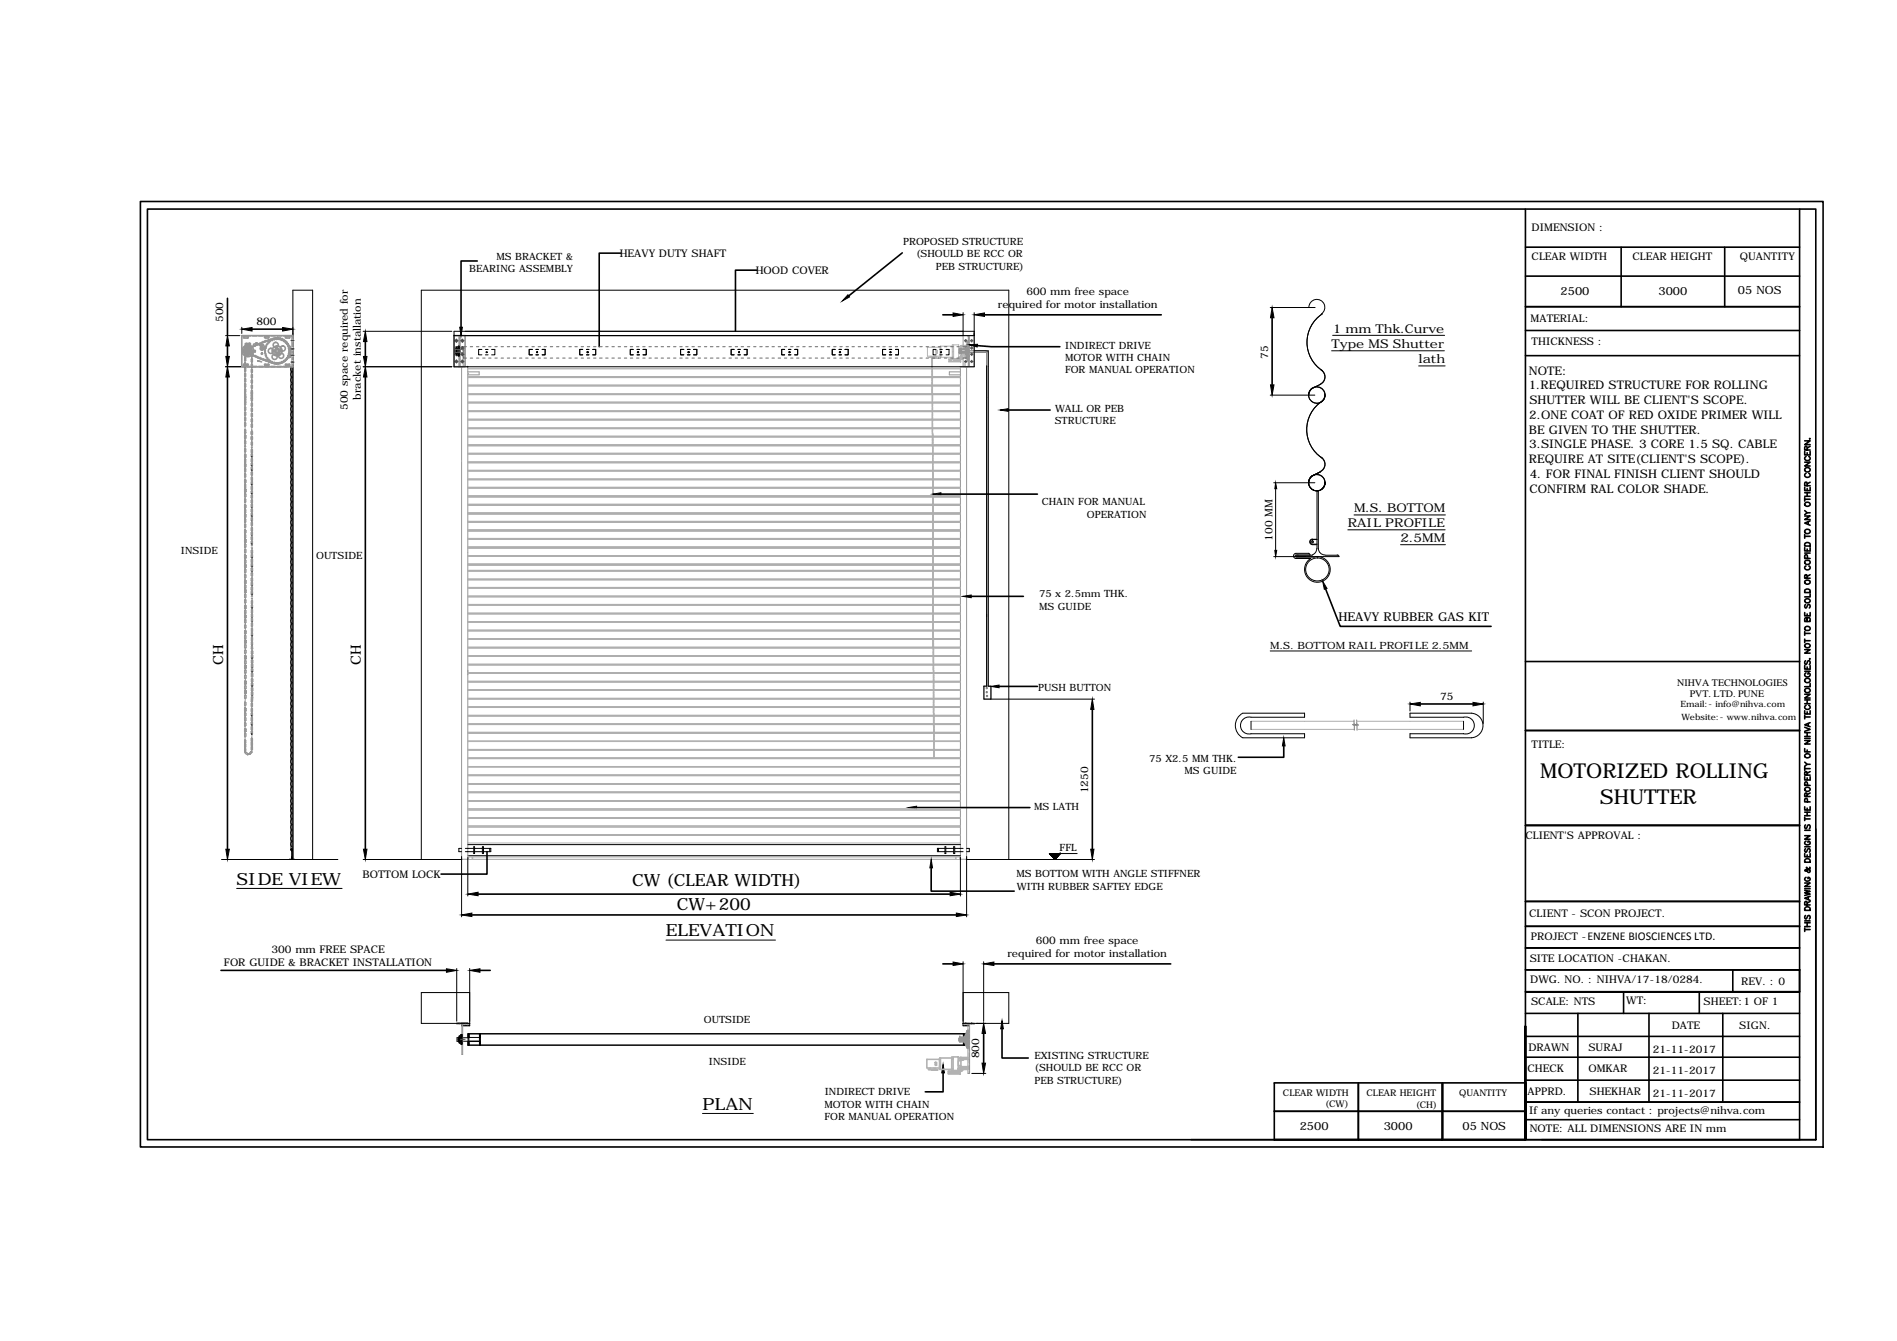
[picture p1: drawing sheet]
<svg xmlns="http://www.w3.org/2000/svg" width="297mm" height="210mm" viewBox="0 0 297 210" stroke-linecap="round" stroke-linejoin="round" font-family="sans-serif">
<defs><g id="words">
<g font-size="3.2">
<text x="241.1" y="121.8">MOTORIZED ROLLING</text>
<text x="250.5" y="125.8">SHUTTER</text>
</g>
<g font-size="2.6">
<text x="37.1" y="138.5">SIDE VIEW</text>
<text x="99" y="138.7">CW (CLEAR WIDTH)</text>
<text x="106" y="142.5">CW+200</text>
<text x="104.3" y="146.6">ELEVATION</text>
<text x="110" y="173.7">PLAN</text>
</g>
<g font-size="2.2">
<text x="34.9" y="104" transform="rotate(-90 34.9 104)">CH</text>
<text x="56.5" y="104" transform="rotate(-90 56.5 104)">CH</text>
</g>
<g font-size="1.9">
<text x="208.7" y="52.1">1 mm Thk.Curve</text>
<text x="208.5" y="54.5">Type MS Shutter</text>
<text x="222.1" y="56.9">lath</text>
<text x="239.4" y="58.6">NOTE:</text>
<text x="239.4" y="61">1.REQUIRED STRUCTURE FOR ROLLING</text>
<text x="239.5" y="65.6">2.ONE COAT OF RED OXIDE PRIMER WILL</text>
<text x="239.5" y="63.2">SHUTTER WILL BE CLIENT'S SCOPE.</text>
<text x="239.4" y="67.9">BE GIVEN TO THE SHUTTER.</text>
<text x="239.5" y="70.1">3.SINGLE PHASE. 3 CORE 1.5 SQ. CABLE</text>
<text x="239.4" y="72.5">REQUIRE AT SITE(CLIENT'S SCOPE).</text>
<text x="239.5" y="77.1">CONFIRM RAL COLOR SHADE.</text>
<text x="239.5" y="74.8">4. FOR FINAL FINISH CLIENT SHOULD</text>
<text x="211" y="82.6">RAIL PROFILE</text>
<text x="212" y="80.2">M.S. BOTTOM</text>
<text x="219.3" y="84.9">2.5MM</text>
<text x="209.6" y="97.2">HEAVY RUBBER GAS KIT</text>
</g>
<g font-size="1.8">
<text x="244.4" y="46.1">2500</text>
<text x="259.7" y="46.1">3000</text>
<text x="272.1" y="46">05 NOS</text>
<text x="203.5" y="176.9">2500</text>
<text x="216.7" y="176.9">3000</text>
<text x="229" y="176.9">05 NOS</text>
</g>
<g font-size="1.7">
<text x="97" y="40.2">HEAVY DUTY SHAFT</text>
<text x="239.8" y="36.1">DIMENSION :</text>
<text x="239.8" y="40.8">CLEAR WIDTH</text>
<text x="255.6" y="40.8">CLEAR HEIGHT</text>
<text x="272.4" y="40.8">QUANTITY</text>
<text x="118.3" y="42.9">HOOD COVER</text>
<text x="160.7" y="46.2">600 mm free space</text>
<text x="34.9" y="50.4" transform="rotate(-90 34.9 50.4)">500</text>
<text x="40.1" y="50.8">800</text>
<text x="156.3" y="48.3">required for motor installation</text>
<text x="239.7" y="50.5">MATERIAL:</text>
<text x="239.8" y="54">THICKNESS :</text>
<text x="198.6" y="56.1" transform="rotate(-90 198.6 56.1)">75</text>
<text x="54.5" y="64.2" transform="rotate(-90 54.5 64.2)">500 space required for</text>
<text x="56.5" y="62.6" transform="rotate(-90 56.5 62.6)">bracket installation</text>
<text x="199.2" y="84.6" transform="rotate(-90 199.2 84.6)">100 MM</text>
<text x="225.5" y="109.6">75</text>
<text x="239.8" y="117.1">TITLE:</text>
<text x="170.4" y="124.2" transform="rotate(-90 170.4 124.2)">1250</text>
<text x="238.9" y="131.3">CLIENT'S APPROVAL :</text>
<text x="56.8" y="137.4">BOTTOM LOCK</text>
<text x="239.5" y="143.6">CLIENT - SCON PROJECT.</text>
<text x="42.5" y="149.2">300 mm FREE SPACE</text>
<text x="157.7" y="149.9">required for motor installation</text>
<text x="162.2" y="147.8">600 mm free space</text>
<text x="239.7" y="147.2">PROJECT -ENZENE BIOSCIENCES LTD.</text>
<text x="35.1" y="151.2">FOR GUIDE &amp; BRACKET INSTALLATION</text>
<text x="239.5" y="150.5">SITE LOCATION -CHAKAN.</text>
<text x="239.6" y="153.9">DWG. NO. : NIHVA/17-18/0284.</text>
<text x="272.6" y="154.1">REV. : 0</text>
<text x="239.7" y="157.3">SCALE: NTS</text>
<text x="254.6" y="157.1">WT:</text>
<text x="261.8" y="161">DATE</text>
<text x="266.8" y="157.3">SHEET:1 OF 1</text>
<text x="272.3" y="161">SIGN.</text>
<text x="153.3" y="165.7" transform="rotate(-90 153.3 165.7)">800</text>
<text x="239.2" y="167.8">CHECK</text>
<text x="239.3" y="164.5">DRAWN</text>
<text x="248.7" y="164.5">SURAJ</text>
<text x="248.7" y="167.7">OMKAR</text>
<text x="258.8" y="164.8">21-11-2017</text>
<text x="239.2" y="171.3">APPRD.</text>
<text x="248.9" y="171.4">SHEKHAR</text>
<text x="258.8" y="168.1">21-11-2017</text>
<text x="258.8" y="171.7">21-11-2017</text>
<text x="239.5" y="174.4">If any queries contact : projects@nihva.com</text>
<text x="239.5" y="177.2">NOTE: ALL DIMENSIONS ARE IN mm</text>
</g>
<g font-size="1.6">
<text x="77.7" y="40.6">MS BRACKET &amp;</text>
<text x="141.4" y="38.3">PROPOSED STRUCTURE</text>
<text x="143.4" y="40.3">(SHOULD BE RCC OR</text>
<text x="73.5" y="42.6">BEARING ASSEMBLY</text>
<text x="146.5" y="42.3">PEB STRUCTURE)</text>
<text x="166.8" y="56.5">MOTOR WITH CHAIN</text>
<text x="166.8" y="58.5">FOR MANUAL OPERATION</text>
<text x="166.8" y="54.6">INDIRECT DRIVE</text>
<text x="165.2" y="64.5">WALL OR PEB</text>
<text x="165.2" y="66.4">STRUCTURE</text>
<text x="163.1" y="79.1">CHAIN FOR MANUAL</text>
<text x="170.2" y="81">OPERATION</text>
<text x="28.3" y="86.7">INSIDE</text>
<text x="49.5" y="87.5">OUTSIDE</text>
<text x="162.7" y="93.5">75 x 2.5mm THK.</text>
<text x="162.7" y="95.5">MS GUIDE</text>
<text x="198.9" y="101.6">M.S. BOTTOM RAIL PROFILE 2.5MM</text>
<text x="262.6" y="107.4">NIHVA TECHNOLOGIES</text>
<text x="162.6" y="108.1">PUSH BUTTON</text>
<text x="264.6" y="109.1">PVT. LTD. PUNE</text>
<text x="179.9" y="119.2">75 X2.5 MM THK.</text>
<text x="185.5" y="121.2">MS GUIDE</text>
<text x="161.9" y="126.8">MS LATH</text>
<text x="159.1" y="137.3">MS BOTTOM WITH ANGLE STIFFNER</text>
<text x="165.9" y="133.3">FFL</text>
<text x="159.2" y="139.3">WITH RUBBER SAFTEY EDGE</text>
<text x="110.2" y="160.1">OUTSIDE</text>
<text x="111" y="166.7">INSIDE</text>
<text x="162" y="165.7">EXISTING STRUCTURE</text>
<text x="162" y="167.7">(SHOULD BE RCC OR</text>
<text x="129.1" y="173.4">MOTOR WITH CHAIN</text>
<text x="129.1" y="171.4">INDIRECT DRIVE</text>
<text x="162" y="169.6">PEB STRUCTURE)</text>
<text x="129.1" y="175.3">FOR MANUAL OPERATION</text>
</g>
<g font-size="1.4">
<text x="263.2" y="110.7">Email:- info@nihva.com</text>
<text x="263.3" y="112.7">Website:- www.nihva.com</text>
<text x="200.9" y="171.5">CLEAR WIDTH</text>
<text x="207.5" y="173.3">(CW)</text>
<text x="214" y="171.6">CLEAR HEIGHT</text>
<text x="221.7" y="173.4">(CH)</text>
<text x="228.5" y="171.6">QUANTITY</text>
</g>
</g></defs>
<!-- layer: 0 -->
<g fill="none" stroke="#aeaeae" stroke-width=".16">
<path d="M73.3 59.1h77.1M73.3 59h77.1M73.3 57.7h77.1M73.3 57.6h77.1M72.3 72.2h.1M73.3 73.7h77.1M73.3 73.6h77.1M73.3 72.4h77.1M73.3 72.3h77.1M73.3 71.1h77.1M73.3 71h77.1M73.3 69.8h77.1"/>
<path d="M73.3 69.6h77.1M73.3 68.4h77.1M73.3 68.3h77.1M73.3 67.1h77.1M73.3 67h77.1M73.3 65.7h77.1M73.3 65.6h77.1M73.3 64.4h77.1M73.3 64.3h77.1M73.3 63.1h77.1M73.3 62.9h77.1M73.3 61.8h77.1"/>
<path d="M73.3 61.6h77.1M73.3 60.4h77.1M73.3 60.3h77.1M73.3 77.8h77.1M73.3 77.6h77.1M73.3 76.4h77.1M73.3 76.3h77.1M73.3 75.1h77.1M73.3 75h77.1M73.3 79.1h77.1M73.3 79h77.1M73.3 80.4h77.1"/>
<path d="M73.3 80.3h77.1M73.3 81.7h77.1M73.3 81.6h77.1M73.3 83.1h77.1M73.3 83h77.1M73.3 84.4h77.1M73.3 84.3h77.1M73.3 85.8h77.1M73.3 85.6h77.1M73.3 87.1h77.1M73.3 87h77.1M73.3 88.4h77.1"/>
<path d="M73.3 88.3h77.1M73.3 99.9h77.1M73.3 98.8h77.1M73.3 98.6h77.1M73.3 97.4h77.1M73.3 97.3h77.1M73.3 96.1h77.1M73.3 96h77.1M73.3 94.7h77.1M73.3 94.6h77.1M73.3 93.4h77.1M73.3 93.3h77.1"/>
<path d="M73.3 92.1h77.1M73.3 91.9h77.1M73.3 90.8h77.1M73.3 90.6h77.1M73.3 89.4h77.1M73.3 89.3h77.1M73.3 120h77.1M73.3 118.7h77.1M73.3 118.6h77.1M73.3 117.4h77.1M73.3 117.3h77.1M73.3 116.1h77.1"/>
<path d="M73.3 116h77.1M73.3 114.8h77.1M73.3 114.6h77.1M73.3 113.4h77.1M73.3 113.3h77.1M73.3 112.1h77.1M73.3 112h77.1M73.3 110.7h77.1M73.3 110.6h77.1M73.3 109.4h77.1M73.3 109.3h77.1M73.3 108.1h77.1"/>
<path d="M73.3 108h77.1M73.3 106.8h77.1M73.3 106.6h77.1M73.3 105.4h77.1M73.3 105.3h77.1M73.3 104.1h77.1M73.3 104h77.1M73.3 102.7h77.1M73.3 102.6h77.1M73.3 101.4h77.1M73.3 101.3h77.1M73.3 100.1h77.1"/>
<path d="M195.9 114.2h16.2M195.9 112.9h16.1M212.4 112.9h16.8M212.5 114.2h16.7M73.3 132h77.1M73.3 130.8h77.1M73.3 130.6h77.1M73.3 129.5h77.1M73.3 129.3h77.1M73.3 128.1h77.1M73.3 128h77.1M73.3 126.8h77.1"/>
<path d="M73.3 126.6h77.1M73.3 125.4h77.1M73.3 125.3h77.1M73.3 124.1h77.1M73.3 124h77.1M73.3 122.8h77.1M73.3 122.6h77.1M73.3 121.4h77.1M73.3 121.3h77.1M73.3 120.1h77.1"/>
</g>
<g fill="none" stroke="#959595" stroke-width=".16">
<path d="M71.1 57.4h2.2v76.7M72.3 57.4v77.1h.2M73.3 58.2h1.7v.5h-1.7M73.4 58.5h.1M150.3 55.2v.1M150.3 54.7v.5M150.3 54.6h.1M150.3 54.8h.1M150.3 54.6h.8M150.3 54.6v.8h.8M150.3 54.8h.2M150.3 55.1h.2v.1h.6"/>
<path d="M150.3 55.1h.2M150.3 54.7h.1M150.3 55h.8M150.4 58.2h-1.8v.5h1.8M150.5 54.8h.1M150.8 54.1v-1.6h1.7v4.9h-2.1v77.1h1M150.8 56.1v1.3M151.1 54.7h-.9v.5h.9M151.1 54.7h-.6v.1M151.2 54.7h.2M151.2 55.2h.2M151.2 54.4v1.1"/>
<path d="M151.2 54.4h.1M151.2 55.5h.1M151.4 57.4v77.1h-.3M151.4 53.7h.1M151.4 56.2h.1M151.4 53.8l-.1 .2v2l.1 .1M151.5 53.7h.1M151.5 56.2h.1M151.5 52.5l.2 .1v4.8h-.2M151.5 54.7h.2M151.5 55.2h.2M151.5 53.6v2.7"/>
<path d="M151.6 52.5v4.9M151.7 53.5h.1M151.7 56.4h.1M151.7 54.4l-.1 .1 .1 1-.1-.1M151.7 53.5h-.2v2.9h.2M151.7 55.7h.1M151.7 55.8h.1M151.7 54.2h.1M151.7 54.3h.1M151.7 54.4l-.1 .1M151.7 52.5v4.9M151.8 52.5v4.9"/>
<path d="M38.4 68.7v.2M39.4 68.9v.2M38.4 117.7v.1M72.3 134.5h1M72.7 134.5h.2M73 134.5h.3M150.4 134.5h.2M150.8 134.5h.2M71.5 160.1h1.8v.2h-1.8zM72.3 160.3v4.8h.1v-4.8M150.8 160.2h1.7v.1h-1.7zM151.6 160.3v7.7h.2v-7.7"/>
<path d="M151.8 160.3v.3M151.8 161v.6M151.8 161.9v.7M151.8 162.9v.6M151.8 163.8v.7M151.8 164.8v.6M151.8 165.8v.6M151.8 166.7v.7M151.8 167.7v.3"/>
<circle cx="151.2" cy="56.6" r=".15"/>
<circle cx="151.2" cy="53.3" r=".15"/>
<circle cx="152.1" cy="53.3" r=".15"/>
<circle cx="152.1" cy="54.5" r=".15"/>
<circle cx="152.1" cy="55.4" r=".15"/>
<circle cx="152.1" cy="56.6" r=".15"/>
</g>
<path d="M72.5 56v1.4h-1.4M151.1 56.8v.6h1.4" fill="none" stroke="#929292" stroke-width=".16"/>
<g fill="none" stroke="#696969" stroke-width=".16">
<path d="M72.5 55.5h.2M72.5 54.7h-1.2v.5h1.2M72.7 54.3v1.7M73 54.3h-.5v1.7h.5M73.6 56h.4M73.6 54.3h.4M74.6 56h.4M74.6 54.3h.4M75.6 56h.4M75.6 54.3h.4M76.5 56h.4M76.5 54.3h.4"/>
<path d="M77.5 56h.4M77.5 54.3h.4M78.5 56h.3M78.5 54.3h.3M79.4 56h.4M79.4 54.3h.4M80.4 56h.4M80.4 54.3h.4M81.3 56h.4M81.3 54.3h.4M82.3 56h.4M82.3 54.3h.4"/>
<path d="M83.3 56h.4M83.3 54.3h.4M84.3 56h.3M84.3 54.3h.3M85.2 56h.4M85.2 54.3h.4M86.2 56h.3M86.2 54.3h.3M87.1 56h.4M87.1 54.3h.4M88.1 56h.4M88.1 54.3h.4"/>
<path d="M89.1 56h.4M89.1 54.3h.4M90 56h.4M90 54.3h.4M91 56h.4M91 54.3h.4M92 56h.3M92 54.3h.3M92.9 56h.4M92.9 54.3h.4M93.9 56h.4M93.9 54.3h.4"/>
<path d="M94.8 56h.4M94.8 54.3h.4M95.8 56h.4M95.8 54.3h.4M96.8 56h.4M96.8 54.3h.4M97.8 56h.3M97.8 54.3h.3M98.7 56h.4M98.7 54.3h.4M99.7 56h.3M99.7 54.3h.3"/>
<path d="M100.6 56h.4M100.6 54.3h.4M101.6 56h.4M101.6 54.3h.4M102.5 56h.5M102.5 54.3h.5M103.5 56h.4M103.5 54.3h.4M104.5 56h.4M104.5 54.3h.4M105.5 56h.3M105.5 54.3h.3"/>
<path d="M106.4 56h.4M106.4 54.3h.4M107.4 56h.4M107.4 54.3h.4M108.3 56h.4M108.3 54.3h.4M109.3 56h.4M109.3 54.3h.4M110.3 56h.4M110.3 54.3h.4M111.2 56h.4M111.2 54.3h.4"/>
<path d="M112.2 56h.4M112.2 54.3h.4M113.2 56h.4M113.2 54.3h.4M114.1 56h.4M114.1 54.3h.4M115.1 56h.4M115.1 54.3h.4M116 56h.4M116 54.3h.4M117 56h.4M117 54.3h.4"/>
<path d="M118 56h.4M118 54.3h.4M119 56h.4M119 54.3h.4M119.9 56h.4M119.9 54.3h.4M120.9 56h.4M120.9 54.3h.4M121.8 56h.4M121.8 54.3h.4M122.8 56h.4M122.8 54.3h.4"/>
<path d="M123.8 56h.4M123.8 54.3h.4M124.7 56h.4M124.7 54.3h.4M125.7 56h.4M125.7 54.3h.4M126.7 56h.4M126.7 54.3h.4M127.6 56h.4M127.6 54.3h.4M128.6 56h.4M128.6 54.3h.4"/>
<path d="M129.6 56h.3M129.6 54.3h.3M130.5 56h.4M130.5 54.3h.4M131.5 56h.4M131.5 54.3h.4M132.5 56h.4M132.5 54.3h.4M133.4 56h.4M133.4 54.3h.4M134.4 56h.4M134.4 54.3h.4"/>
<path d="M135.4 56h.3M135.4 54.3h.3M136.3 56h.4M136.3 54.3h.4M137.3 56h.4M137.3 54.3h.4M138.2 56h.4M138.2 54.3h.4M139.2 56h.4M139.2 54.3h.4M140.2 56h.4M140.2 54.3h.4"/>
<path d="M141.2 56h.3M141.2 54.3h.3M142.1 56h.4M142.1 54.3h.4M143.1 56h.3M143.1 54.3h.3M144 56h.4M144 54.3h.4M145 56h.4M145 54.3h.4M145.9 56h.5M145.9 54.3h.5"/>
<path d="M146.9 56h.4M146.9 54.3h.4M147.9 56h.4M147.9 54.3h.4M148.9 56h.3M148.9 54.3h.3M149.8 56h.4M149.8 54.3h.4M150.8 54.3h.5v1.7h-.5M151.2 54.3v1.7"/>
</g>
<path d="M72.7 54.8l-.2 .1" fill="none" stroke="#7c7c7c" stroke-width=".16"/>
<g fill="none" stroke="#000" stroke-width=".16">
<path d="M35.3 57.4h9.9M35.3 52.5h2.3M37.9 51.2v1M45.9 51.2v1M56.9 57.4h13.9M56.9 51.9h13.9M71.1 52.5h81.4M73.3 57.5h.1M75.5 54.7h-.6v.8h.6M76 54.7h.4M76 55.5h.4M76.1 55.1l.1-.1 .1 .1v.1z"/>
<path d="M77 54.7h.5v.8h-.5M83.4 54.7h-.5v.8h.5M83.9 54.7h.4M83.9 55.5h.4M84 55.1l.1-.1 .1 .2zM84.9 54.7h.5v.8h-.5M91.2 54.7h-.4v.8h.4M91.8 54.7h.4M91.8 55.5h.4M91.9 55.1h.2v.1h-.2zM92.8 54.7h.5v.8h-.5M99.2 54.7h-.5v.8h.5"/>
<path d="M99.8 54.7h.3M99.8 55.5h.3M99.8 55.1h.2v.1h-.2zM100.7 54.7h.5v.8h-.5M107.1 54.7h-.5v.8h.5M107.6 54.7h.4M107.6 55.5h.4M107.8 55.1h.1v.1h-.1zM108.6 54.7h.5v.8h-.5M114.9 54.7h-.4v.8h.4M115.5 54.7h.4M115.5 55.5h.4"/>
<path d="M115.6 55.1l.1-.1 .1 .2zM116.5 54.7h.5v.8h-.5M122.9 54.7h-.5v.8h.5M123.5 54.7h.3M123.5 55.5h.3M123.5 55.1l.1-.1 .1 .2h-.2zM124.4 54.7h.5v.8h-.5M130.8 54.7h-.5v.8h.5M131.4 54.7h.4M131.4 55.5h.4M131.5 55.1v-.1l.1 .2h-.1zM132.3 54.7h.5v.8h-.5"/>
<path d="M138.7 54.7h-.5v.8h.5M139.2 54.7h.4M139.2 55.5h.4M139.4 55.1h.1v.1h-.1zM140.2 54.7h.5v.8h-.5M146.6 54.7h-.5v.8h.5M147.2 54.7h.3M147.2 55.5h.3M147.2 55.1h.2v.1h-.2zM148.1 54.7h.5v.8h-.5M150.8 48.9v3.6M151.1 54.7h.5"/>
<path d="M152.5 48.9v8.5h-81.4v-5.5h81.4M152.5 54.9h2.2v52.5h.5v2M154.5 57.4h.1M154.5 57.4v50h-.4v2h17.3M198.9 48.1h7M204.9 48.1a1.25 1.25 0 0 1 1.9-1.1 1.25 1.25 0 0 1 .1 2.1M206.8 57.9a1.29 1.29 0 0 1 .7 1.1 1.29 1.29 0 0 1-.8 1.2M206.9 58a1.25 1.25 0 0 1-.2 2.1M207.1 49.1a5.3 5.3 0 0 0 0 8.9M208.5 54.9h17.7M208.7 52.5h17.5M222.1 57.3h4.2"/>
<path d="M39.4 71.6h.1M39.4 73h.1M39.4 73.7h.1M39.4 75.9h.1M39.4 77.4h.1M39.4 79.5h.1M198.9 61.8h7M199.4 75.6h6.5M199.7 76.5v9.6M204.9 61.8a1.29 1.29 0 0 1 1.9-1.1 1.29 1.29 0 0 1 .1 2.2M204.9 61.8h.1M204.9 75.5a1.29 1.29 0 0 1 1.9-1.1 1.29 1.29 0 0 1 .1 2.3"/>
<path d="M204.9 75.5h.1M204.9 61.8a1.25 1.25 0 0 1 1.9-1.1 1.25 1.25 0 0 1 .1 2.1M204.9 75.5a1.25 1.25 0 0 1 1.9-1.1 1.25 1.25 0 0 1 .1 2.2M205.5 60.7a1.29 1.29 0 0 0 .1 2.3 1.29 1.29 0 0 0 1.9-1.2M205.5 74.5l1.2-.6-1.2 .6a1.29 1.29 0 0 0 .1 2.2 1.29 1.29 0 0 0 1.9-1.2M206.2 76.8v9.1M206.4 76.9v8.9a1.04 1.04 0 0 0 1.1 1.1M206.5 76.8l-.1 .1M206.8 60.2l-1.3 .5M206.8 71.5a1.29 1.29 0 0 1 .7 1.2 1.29 1.29 0 0 1-.8 1.1M206.9 71.6a1.25 1.25 0 0 1-.2 2.2M207 62.8a5.3 5.3 0 0 0 0 8.9"/>
<path d="M207.5 61.8h.1M207.5 75.6h.1M39.4 80.9h.1M39.4 85.3h.1M39.4 81.6h.1M39.4 83.8v.1M39.5 87.4h.1M39.5 88.8h.1M39.5 93.1h.1M39.5 95.3h.1M39.5 99.6h.1M39.5 89.5h.1"/>
<path d="M39.5 91.7h.1M39.5 96.6v.1M39.5 97.3v.1M154.5 96.3h.1M199.4 87.1h10.3M202.9 86.9l-.1 .1 .1 .2M202.9 86.6a.4 .4 0 0 0-.4 .4 .4 .4 0 0 0 .4 .4M203 86.6h1.9l.2 .2-2.1 .1M203 87.2h2.8M203.2 86.9l-.2 .2M203.3 86.9h2.2M205.5 84.4a.44 .44 0 0 0-.4 .4 .44 .44 0 0 0 .4 .5"/>
<path d="M205.5 84.5a.36 .36 0 0 0-.3 .3 .36 .36 0 0 0 .3 .4M205.5 84.4h.7M205.5 84.5h.7M205.5 85.3h.7M205.5 85.2h.7M205.8 87.2a2.01 2.01 0 0 1 2.5 2.3 2.01 2.01 0 0 1-3.1 1.3 2.01 2.01 0 0 1 0-3.4h-2.2M206.2 85.9a1.04 1.04 0 0 1-.7 1M207.5 86.9h1.9M209.4 86.9h.2v.2M211 82.9h15.3M212 80.6h14.3M219.3 85.3h7"/>
<path d="M39.4 112.1h.1M39.4 113.6h.1M39.4 115h.1M39.4 110.2h.1M39.5 103.1h.1M39.5 105.2h.1M39.5 107.5h.1M39.5 101h.1M39.5 104.5v.1M39.5 108.9h.1M194.6 111.6a2.18 2.18 0 0 0 0 3.9M194.6 111.6h9.7v.7h-8.4a1.33 1.33 0 0 0-1.7 1.3 1.33 1.33 0 0 0 1.7 1.3h8.4v.6h-9.7"/>
<path d="M195.9 112.9v1.3M198.9 101.9h31.5M220.8 109.9v1.4M229.1 112.3a1.33 1.33 0 0 1 1.8 1.3 1.33 1.33 0 0 1-1.8 1.2M229.2 114.9h-8.4v.6h9.6M229.2 112.9v1.3M230.4 111.6a1.93 1.93 0 0 1 1.8 2 1.93 1.93 0 0 1-1.8 1.9M230.4 111.6h-9.6v.7h8.4M232.3 109.9v3.3M34.7 134.5h18.2M37.1 139.1h16.5M45.6 133l.1 .2"/>
<path d="M45.6 133l.1 .3v1.2M45.6 133v-.1h.1l.1 .2v-.1l-.1-.2-.2 .3M45.7 134.2l-.1 .3h-.3M45.7 133.3v1.2M45.7 134.5h.4M56.9 134.5h15.4M66 134.5v-89.1h92v89.1M72.3 134.1v9.4M72.3 132.8h-.4v.5h.4M72.9 132.8h1.3M72.9 133.3h1.3M73.3 134.2v6.1"/>
<path d="M73.3 133.9h77.1M73.3 132.2h77.1M74.2 132.5h.1v1.1h-.1zM74.3 132.8h1.2M74.3 133.3h1.2M75.5 132.5h.2v1.1h-.2zM75.7 132.8h1.1v.5h-1.1M76.7 132.8v.5M147 132.8v.5M148 132.5h.1v1.1h-.1zM148 132.8h-1.2v.5h1.2M148.1 132.8h1.2"/>
<path d="M148.1 133.3h1.2M149.3 132.5h.2v1.1h-.2zM149.5 132.8h1.3M149.5 133.3h1.3M150.4 134.2v6.1M151.4 134.5h20M151.4 132.8h.4v.5h-.4M151.4 134.1v9.4M164.3 133.6h.1M164.3 133.6h4.4M164.3 133.6l.9 .9 .8-.9M164.4 133.6h.1"/>
<path d="M164.4 133.6v.1zM164.4 133.7v-.1v.1M164.4 133.6l.1 .1M164.5 133.8l.1-.2-.1 .2M164.6 133.6l-.1 .2M164.6 133.9l.2-.3-.2 .4M164.7 133.6l-.1 .3 .1-.3-.1 .3 .1-.3-.1 .3 .1-.3-.1 .3v-.3l-.1 .3M164.7 134l.2-.4-.2 .5M164.8 134.1l.1-.5-.1 .5M164.8 133.6l-.1 .4M164.9 133.6v.6l.1-.6-.1 .6M165 134.3l.2-.7-.2 .8"/>
<path d="M165 133.6l-.1 .6 .2-.6-.2 .7 .3-.7-.3 .7M165 134.4l.3-.8-.2 .8M165.2 133.6l-.3 .7M165.2 134.5l.2-.9-.2 .9M165.2 133.6l-.2 .8zM165.2 134.5l.3-.9-.2 .9M165.3 133.6l-.2 .9M165.3 133.6l-.2 .9zM165.4 133.6l-.3 .9zM165.4 133.6l-.2 .9 .3-.9-.3 .9M165.4 134.3l.2-.7-.2 .8 .1-.8-.2 .8M165.5 133.6l-.2 .8"/>
<path d="M165.6 134.1l.1-.5-.1 .5M165.6 133.6l-.1 .6zM165.6 133.6l-.1 .6 .2-.6-.2 .5M165.7 134v-.4l-.1 .5M165.7 133.9l.1-.3-.1 .4M165.7 133.6v.4M165.8 133.8l.1-.2-.2 .3M165.9 133.6l-.1 .2 .2-.2M166 133.6h.1M71.5 151.6v8.3M73.5 155.4h-7.5v4.8h7.5M73.5 151.6v9h-1.2v-.5"/>
<path d="M104.3 147.2h17.1M150.8 155.4h7.2v4.8h-7.2M150.8 150.5v10.1h1v-.4M154 150.5v9.4M71.5 160.1h1.8v.2M72.7 160.2h-.3v.3h.3M72.8 160.2h.3M72.8 160.5h.3M73.3 160.2h.2M73.3 160.5h.2M73.3 162.1l.1-.2-.1 .2M73.3 162.2l.1-.1-.1 .1"/>
<path d="M73.3 162.4l.1-.1-.1 .1M73.3 163.4l.1-.1-.1 .1M73.3 163.6l.1-.1-.1 .1M73.3 163h1.9l-.1 .1M73.3 161.8h77.8v1.8h-77.8zM73.3 162l.1-.2v1.8M73.3 161.8h77.8M73.3 161.8v.1l.1-.1M73.3 163v.1l.1-.1M73.4 162.4h.1M73.4 163.2h-.1M73.4 161.9l-.1 .1"/>
<path d="M73.4 162l-.1 .1M73.4 162.1l-.1 .1M73.4 162.1l-.1 .2M73.4 162.2l-.1 .1M73.4 162.3l-.1 .1M73.4 163l-.1 .2M73.4 163.2l-.1 .1M73.4 163.2l-.1 .2M73.4 163.4l-.1 .1M73.4 163.4l-.1 .2h77.8M73.4 163.5l-.1 .1M73.4 163.6h.1"/>
<path d="M73.4 162.4h-1.8v.6h3.6M75.1 162.3l.1-.2-.1 .2M75.1 162.4l.1-.1-.1 .1M75.1 163.1l.1-.1-.1 .1M75.1 162l.1-.2v1.8M75.1 161.8v1.8l.1-.1M75.1 162.4h.1M75.1 163.6l.1-.1v.1M75.1 161.8h.1M75.2 161.8l-.1 .1M75.2 162l-.1 .1M75.2 162.4h.1"/>
<path d="M75.2 163.2l-.1 .1M75.2 163.4h-.1M75.2 161.9l-.1 .1M75.2 162.1l-.1 .1M75.2 162.2l-.1 .1M75.2 162.3l-.1 .1h-1.8M75.2 162.3l-.1 .1M75.2 163l-.1 .2M75.2 163.1l-.1 .1M75.2 163.2l-.1 .2M75.2 163.4l-.1 .2M110 174.3h8"/>
<path d="M150.8 160.2h.2M150.8 160.5h.2M150.8 161.8v.5M150.8 163.1v.5M150.9 161.8v.5M150.9 163.1v.5M151.1 160.2h.3M151.1 160.5h.3M151.5 160.2h.2v.3h-.2M152.2 168h2.2"/>
<circle cx="205.5" cy="84.8" r=".15"/>
<circle cx="206.3" cy="89.2" r="1.82"/>
</g>
<g fill="none" stroke="#b2b2b2" stroke-width=".16">
<path d="M145.8 55.8v.1l-.3 .1h.3v-.2M146 56h.1M146 56h1l-.1 .1zM146.2 56h.1M146.4 56h.1M146.4 55.8v.2M146.5 54.8h.3v.5h-.3zM146.7 54.9h.1M146.7 55.2h.1M146.6 55.8v.2M147.2 54.4h-2v1.4h2M147.3 54.7h.1"/>
<path d="M147.3 55.5h.1M147.3 54.2v1.7M148.6 56.3h1.8M148.6 56.6h1.7zM148.7 56.3v.3zM148.8 56.4l.1 .2zM148.9 56.5v.1v-.1M148.9 56.3l.1 .3zM149.1 54h1v2.1h-1zM149.1 54.2h-1.9v1.7h1.9M149.2 54.3h.1M149.2 55.1h.1"/>
<path d="M149.2 55.8h.1zM149.2 56.5l.1 .1zM149.3 56.5l.1 .1zM149.3 54v2.1M149.4 56.4l.1 .2zM149.5 56.4v.2zM149.5 56.4v.2v-.2M149.6 56.5v.1v-.1M149.7 56.5v.1zM150 56.3v.3v-.3M150 56.5l.1 .1zM150.1 56.4l.1 .2z"/>
<path d="M150.1 55.8h.1M150.1 55.3h.5M150.1 54.6h.5M150.1 55.9h.5M150.2 56.3l.1 .3zM150.4 56.2v.4M150.4 56.7h.1M150.4 54.1v.3h.2M150.4 54.1h.4M150.4 55.6h.4M150.4 55.6v.2h.2M150.4 55.8h.2"/>
<path d="M150.4 55.6h.2M150.4 54.3h.2M150.4 54.1h.2M150.4 56h.2M150.4 56.2h-1.8v.4h1.8M150.4 55.6h.1M150.4 55.8h.1M150.4 54.1h.1M150.4 54.3h.1M150.4 55.6v.1M150.4 54.2v.1M150.5 56.1h.1"/>
<path d="M150.6 56.2h.1M150.6 56h.1M150.6 56.1h.1M150.6 54.3h.2M150.6 56h1.1M150.6 55.5h1.1M150.6 55.8h.2M150.6 56h-.2v.7M150.9 54.3h.2M150.9 54.1h.2M150.9 55.6h.2M150.9 55.8h.2"/>
<path d="M151.1 54.3h.3M151.1 54.1h.3M151.1 55.6h.3M151.1 55.8h.3M151.4 54.3h.3M151.4 54.1h.3M151.4 55.6h.3M151.4 55.8h.3M151.7 54.1h-1.1v2.1l.3-.2M151.7 54.4h-.8v.1h-.3M72.5 134.5h78.6M73.4 134.5v-.3h76.9v.3"/>
<path d="M73.9 134.5v-.3h.1v.3M74 134.5h75.6M149.6 134.5v-.3h.1v.3"/>
<circle cx="146.6" cy="54.9" r=".02"/>
<circle cx="146.6" cy="55.2" r=".02"/>
<circle cx="147.2" cy="55.4" r=".02"/>
<circle cx="147.2" cy="54.6" r=".02"/>
<circle cx="149.2" cy="55.8" r=".02"/>
<circle cx="149.2" cy="55.1" r=".02"/>
<circle cx="149.2" cy="54.3" r=".02"/>
</g>
<!-- layer: Guides -->
<path d="M45.6 57.4v75.6M45.9 57.2v77.3" fill="none" stroke="#000" stroke-width=".16"/>
<!-- layer: strips -->
<g fill="none" stroke="#000" stroke-width=".16">
<path d="M45.7 58.2l-.2 .4 .2 .5-.2 .2v.4l.2 .2M45.7 57.4l-.2 .4 .2 .4M45.7 68.9l-.2 .4 .2 .5-.2 .4 .2 .5-.2 .4 .2 .4-.2 .5 .2 .4-.2 .3v.3l.2 .3M45.7 73.3l-.2 .4 .2 .5-.2 .4 .2 .5-.2 .4 .2 .4-.2 .3v.4l.2 .2-.2 .5 .2 .4M45.7 77.7l-.2 .4 .2 .5-.2 .4 .2 .5-.2 .2v.4l.2 .3M45.7 68l-.2 .4 .2 .5M45.7 66.2l-.2 .5 .2 .4-.2 .3v.4l.2 .2M45.7 63.6l-.2 .4 .2 .5-.2 .4 .2 .5-.2 .2v.4l.2 .3M45.7 60.1l-.2 .4 .2 .5-.2 .4 .2 .4-.2 .5 .2 .4-.2 .3v.4l.2 .2M45.7 92.1l-.2 .5 .2 .4-.2 .5 .2 .4-.2 .5 .2 .5M45.7 80.3l-.2 .5 .2 .4M45.7 84l-.2 .5 .2 .4-.2 .3v.3l.2 .3"/>
<path d="M45.7 81.3l-.2 .5 .2 .4-.2 .5 .2 .4-.2 .5 .2 .5M45.7 96.7l-.2 .5 .2 .4-.2 .5 .2 .5-.2 .4 .2 .5-.2 .5 .2 .5-.2 .4 .2 .4M45.7 94.9l-.2 .5 .2 .4-.2 .5 .2 .5M45.7 87.5l-.2 .4 .2 .5-.2 .5 .2 .5-.2 .4 .2 .5-.2 .4 .2 .5-.2 .5 .2 .4M45.7 85.7l-.2 .4 .2 .5-.2 .5 .2 .4M45.7 116l-.2 .5 .2 .5-.2 .4 .2 .5-.2 .4 .2 .4-.2 .5 .2 .4-.2 .5 .2 .4M45.7 103.2l-.2 .5 .2 .4-.2 .5 .2 .4-.2 .5 .2 .5M45.7 101.3l-.2 .5 .2 .5-.2 .4 .2 .5M45.7 111.5l-.2 .5 .2 .4-.2 .5 .2 .5-.2 .2v.4l.2 .3-.2 .4 .2 .4M45.7 115.1l-.2 .5 .2 .4M45.7 106l-.2 .4 .2 .4-.2 .5 .2 .5-.2 .5 .2 .4-.2 .5 .2 .5-.2 .4 .2 .5-.2 .5 .2 .4M45.7 129l-.2 .5 .2 .4-.2 .5 .2 .4-.2 .5 .2 .4-.2 .3v.3l.2 .3"/>
<path d="M45.7 120.5l-.2 .4 .2 .5M45.7 121.4l-.2 .4 .2 .5-.2 .4 .2 .5-.2 .4 .2 .4-.2 .5 .2 .4-.2 .3v.3l.2 .3M45.7 125.8l-.2 .4 .2 .5M45.7 126.4l-.2 .5 .2 .4-.2 .3v.3l.2 .3M45.7 128.2l-.2 .4 .2 .5"/>
</g>
<!-- layer: labeling -->
<g fill="none" stroke="#959595" stroke-width=".16">
<path d="M38.3 55.2v.4M38.3 56.9v.3M38.3 57.7l.1 .5M38.3 58.5v.4M38.3 55.2l.1-.1 .1 .1v.4l-.1 .1M38.3 55.2l.1-.1 .1 .1v.4M38.3 56h.1h.1l-.1 .5M38.3 56.9l.1-.1 .1 .1v.3l-.1 .1-.1-.1M38.3 57.7h.2v.3l-.1 .1-.1-.1M38.3 58.5l.1-.1 .1 .1v.4l-.1 .1-.1-.1M38.3 58.9l.1 .1M38.3 57.2l.1 .2"/>
<path d="M38.3 55.6l.1 .1M38.4 55.9l-.1 .1 .1 .5M38.4 59.2l-.1 .1 .1 .5M38.4 55.9l.1 .1v.4l-.1 .1M38.4 56.7l.1 .2v.3l-.1 .2M38.4 57.6l.1 .1v.4l-.1 .1M38.4 58.4l.1 .1v.4l-.1 .1M38.4 59.2l.1 .1v.4l-.1 .1M38.4 59.2l.1 .5-.1 .1-.1-.1M38.4 57.6l-.1 .1M38.4 55.7v.2M38.4 56.5v.2"/>
<path d="M38.4 57.4v.2M38.4 58.2v.2M38.4 59v.2M38.4 59.8v.2M38.4 58.4l-.1 .1M38.4 56.7l-.1 .2M39.3 59.5l.1-.1 .1 .1v.4M39.3 57.9l.1-.1 .1 .1v.4h-.1h-.1M39.3 55.4v.4M39.3 57v.4M39.3 57.9v.4M39.3 59.5v.4"/>
<path d="M39.3 55.4l.1-.1 .1 .1v.4l-.1 .1-.1-.1M39.3 58.7l.1-.1 .1 .1-.1 .5M39.3 58.3l.1 .1M39.3 59.9l.1 .1M39.3 57.4l.1 .2M39.3 55.8l.1 .1M39.4 54.9a.57 .57 0 0 0-.7-.5 .57 .57 0 0 0-.4 .7M39.4 58.6l-.1 .1 .1 .5M39.4 57l.1 .4-.1 .1-.1-.1M39.4 56.1l.1 .5-.1 .1-.1-.1M39.4 54.9v.4M39.4 55.9v.2"/>
<path d="M39.4 56.7v.2M39.4 57.6v.1M39.4 58.4v.2M39.4 59.2v.2M39.4 56.1l-.1 .1 .1 .5M39.4 55.3l.2 .1v.4l-.2 .1M39.4 56.1l.2 .1v.4l-.2 .1M39.4 56.9l.2 .1v.4l-.2 .2M39.4 57.7l.2 .2v.4l-.2 .1M39.4 58.6l.2 .1v.4l-.2 .1M39.4 59.4l.2 .1v.4l-.2 .1M39.4 57.7l-.1 .2"/>
<path d="M39.4 59.4l-.1 .1M39.4 56.9l-.1 .2M39.4 55.3l-.1 .1M38.3 61v.7M38.3 62.6v.7M38.3 64.6v.4M38.3 65.4v.4M38.3 68.2v.4M38.3 69v.4M38.3 70.3l.1 .5M38.3 71.9l.1 .5M38.3 73.4v.4"/>
<path d="M38.3 75.1v.4M38.3 75.9v.4M38.3 77.3v.4M38.3 79.1v.4M38.3 69l.1-.1 .1 .1v.4l-.1 .2M38.3 60.2l.1-.1 .1 .1v.3l-.1 .1-.1-.1M38.3 61l.1-.1 .1 .1v.7M38.3 61.8l.1-.1 .1 .1-.1 .8M38.3 66.3l.1-.1 .1 .1-.1 .4M38.3 67.4l.1-.1 .1 .1v.4l-.1 .1-.1-.1M38.3 70.3l.1-.1 .1 .1v.4h-.1h-.1M38.3 71.2l.1-.1 .1 .1-.1 .5"/>
<path d="M38.3 73.4l.1-.1 .1 .1v.4l-.1 .1-.1-.1M38.3 75.1h.1h.1v.4M38.3 75.9h.2l-.1 .4M38.3 78.2l.1-.1 .1 .1v.4h-.2M38.3 79.1l.1-.1 .1 .1v.4h-.1h-.1M38.3 79.8h.1h.1l-.1 .5M38.3 60.5l.1 .2M38.3 62.2l.1 .1M38.3 61.7l.1 .1M38.3 62.6l.1-.1 .1 .1M38.3 62.5l.1 .1M38.3 63.3l.1 .2"/>
<path d="M38.3 68.6l.1 .1M38.3 67.8l.1 .1M38.3 69.4l.1 .2M38.3 69.4l.1 .1M38.3 64.1l.1 .2M38.3 65l.1 .1M38.3 65.8l.1 .1M38.3 73.8l.1 .1M38.3 76.2l.1 .2M38.3 75.5l.1 .1M38.3 74.6l.1 .1M38.3 77.7l.1 .2"/>
<path d="M38.3 77l.1 .1M38.3 77.7l.1 .1 .1-.1M38.3 77.3h.1h.1M38.3 78.6l.1 .1M38.3 79.5l.1 .1M38.4 60l-.1 .5M38.4 61.7l-.1 .8M38.4 63.7l-.1 .5M38.4 66.1l-.1 .1 .1 .5M38.4 67.2l-.1 .6M38.4 71.1l-.1 .1 .1 .5M38.4 72.6h-.1l.1 .6"/>
<path d="M38.4 74.1l-.1 .5M38.4 76.5l-.1 .5M38.4 78.1l-.1 .5M38.4 79.7l-.1 .1 .1 .5M38.4 60l.1 .1v.4l-.1 .2M38.4 60.8l.1 .2v.3l-.1 .2M38.4 61.7l.1 .1v.7l-.1 .1M38.4 62.5l.1 .1v.7l-.1 .2M38.4 63.7l.1 .1v.4l-.1 .1M38.4 64.5l.1 .1v.4l-.1 .1M38.4 65.3l.1 .1v.4l-.1 .1M38.4 66.1l.1 .1v.4l-.1 .1"/>
<path d="M38.4 67.2l.1 .1v.5l-.1 .1M38.4 68.1l.1 .1v.4l-.1 .1M38.4 70.1l.1 .2v.4l-.1 .1M38.4 71.1l.1 .1v.4l-.1 .1M38.4 71.8l.1 .1v.4l-.1 .1M38.4 72.6h.1v.5l-.1 .1M38.4 73.3l.1 .1v.4l-.1 .1M38.4 74.1l.1 .1v.4l-.1 .1M38.4 75l.1 .1v.4l-.1 .1M38.4 75.8l.1 .1v.4l-.1 .1M38.4 76.5l.1 .1v.4l-.1 .1M38.4 78.1h.1v.5l-.1 .1"/>
<path d="M38.4 79l.1 .1v.4l-.1 .1M38.4 79.7l.1 .1v.4l-.1 .1M38.4 62.8l-.1 .1h.1h.1v.4l-.1 .1-.1-.1M38.4 63.7l.1 .1-.1 .4M38.4 64.5l.1 .5-.1 .1-.1-.1M38.4 68.1l.1 .5-.1 .1-.1-.1M38.4 72.6l.1 .4-.1 .1-.1-.1M38.4 74.1l.1 .1-.1 .5M38.4 60.7v.1M38.4 61.5v.2M38.4 61.8v.2M38.4 62.3v.2"/>
<path d="M38.4 62.6v.2M38.4 63.5v.2M38.4 64.3v.2M38.4 65.1v.2M38.4 65.9v.2M38.4 66.7v.5M38.4 67.9v.2M38.4 68.7h.1M38.4 69.6v.2M38.4 70v.1M38.4 70.8v.3M38.4 71.7v.1"/>
<path d="M38.4 72.4v.2M38.4 73.2v.1M38.4 73.9v.2M38.4 74.7v.3M38.4 75.6v.2M38.4 76.4v.1M38.4 77.1v.1M38.4 77.9v.2M38.4 78.7v.3M38.4 79.6v.1M38.4 61.4l-.1-.1 .1 .2M38.4 60.8l-.1 .2"/>
<path d="M38.4 62.5l-.1 .1M38.4 62l-.1 .1h.2M38.4 62l.1 .1M38.4 62.8l.1 .1M38.4 68.1l-.1 .1M38.4 69.8l.1 .1-.1 .1M38.4 69h-.1M38.4 69.8l-.1 .1 .1 .1M38.4 69.8l.1 .1M38.4 64.5l-.1 .1M38.4 65.3l-.1 .1M38.4 70.1l-.1 .2"/>
<path d="M38.4 71.8l-.1 .1M38.4 73.3l-.1 .1M38.4 75l-.1 .1M38.4 75.8l-.1 .1M38.4 77.2l-.1 .1M38.4 77.2l.1 .1M38.4 79l-.1 .1M38.5 65.4v.4l-.1 .1-.1-.1M38.5 69v.4M38.5 71.9v.4l-.1 .1-.1-.1M38.5 62.2l-.1 .1M38.5 77.3v.4"/>
<path d="M38.5 61.7l-.1 .1M38.5 77.7l-.1 .2M38.5 77h-.1M39.3 60.3l.1 .5M39.3 62.4l.1 .1M39.3 61.5l.1-.1 .1 .1M39.3 63.5l.1 .1M39.3 61.2v.7M39.3 62v.7M39.3 63.1v.4M39.3 64v.3M39.3 64.8l.1 .5"/>
<path d="M39.3 65.6v.4M39.3 66.4v.4M39.3 68.4v.4M39.3 69.2l.1-.1 .2 .1v.4l-.2 .1zM39.3 70.4v.4M39.3 71.1l.1 .5M39.3 71.8v.4M39.3 72.5v.4M39.3 73.2v.4M39.3 73.9v.4M39.3 74.8v.3M39.3 75.4l.1 .5"/>
<path d="M39.3 76.2v.4M39.3 76.9v.4M39.3 79l.1 .5M39.3 79.7l.1 .5M39.3 60.3h.2v.4l-.1 .1-.1-.1M39.3 61.2l.1-.1 .1 .1v.7M39.3 64.8h.2v.4h-.1h-.1M39.3 65.6l.1-.1 .1 .1v.4l-.1 .1-.1-.1M39.3 66.4l.1-.1 .1 .1-.1 .5M39.3 67.6l.1-.1 .1 .1v.4h-.2M39.3 68.4h.2v.4l-.1 .1-.1-.1M39.3 69.3l.1-.1 .1 .1-.1 .4"/>
<path d="M39.3 70.4l.1-.1 .1 .1-.1 .5M39.3 71.1l.1-.1 .1 .1v.4h-.1h-.1M39.3 71.8h.1h.1v.4l-.1 .1-.1-.1M39.3 72.5l.1-.1 .1 .1v.4l-.1 .1-.1-.1M39.3 74.8l.1-.1 .1 .1v.3l-.1 .1-.1-.1M39.3 75.4h.1h.1v.4l-.1 .1-.1-.1M39.3 76.2l.1-.1 .1 .1v.4l-.1 .1-.1-.1M39.3 76.9l.1-.1 .1 .1v.4h-.1h-.1M39.3 78.3l.1-.1 .1 .1v.4h-.2M39.3 79.7l.1-.1 .1 .1v.4l-.1 .1-.1-.1M39.3 62.4h.1h.1M39.3 61.9l.1 .1"/>
<path d="M39.3 61.5l.1-.1 .2 .1M39.3 62.7l.1 .1M39.3 68l.1 .1M39.3 66.8l.1 .1M39.3 64.3l.1 .2M39.3 66l.1 .1M39.3 70.8l.1 .1M39.3 72.2l.1 .1M39.3 72.9l.1 .1M39.3 73.6l.1 .1M39.3 74.3l.1 .2M39.3 75.1l.1 .2"/>
<path d="M39.3 76.6l.1 .1M39.3 77.3l.1 .1M39.3 78.7l.1 .1M39.4 61.8l.2 .2v.7l-.2 .1M39.4 63.8l.2 .2v.3l-.2 .2M39.4 60v.2M39.4 60.8v.2M39.4 61.7v.1M39.4 62v.2M39.4 62.5v.2M39.4 62.8v.2M39.4 63.6v.2"/>
<path d="M39.4 64.5v.2M39.4 65.3v.2M39.4 66.1v.2M39.4 66.9v.5M39.4 68.1v.2M39.4 69.7v.2M39.4 70.1v.2M39.4 70.9v.1M39.4 71.6v.1M39.4 72.3v.1M39.4 73v.1M39.4 73.7v.1"/>
<path d="M39.4 74.5v.1M39.4 75.3h.1M39.4 75.9v.2M39.4 76.7v.1M39.4 77.4v.1M39.4 78v.2M39.4 78.8v.1M39.4 79.5v.1M39.4 67.4l-.1 .6M39.4 77.5l-.1 .5M39.4 78.2l-.1 .5M39.4 60.2l.2 .1v.4l-.2 .1"/>
<path d="M39.4 61l.2 .2v.7l-.2 .1M39.4 63l.2 .1v.4l-.2 .1M39.4 64.7l.2 .1v.4l-.2 .1M39.4 65.5l.2 .1v.4l-.2 .1M39.4 66.3l.2 .1v.4l-.2 .1M39.4 67.4l.2 .1v.5l-.2 .1M39.4 68.3l.2 .1v.4l-.2 .1-.1-.1M39.4 70.3l.2 .1v.4l-.2 .1M39.4 71l.2 .1v.4l-.2 .1M39.4 71.7l.2 .1v.4l-.2 .1M39.4 72.4l.2 .1v.4l-.2 .1M39.4 73.1l.2 .1v.4l-.2 .1"/>
<path d="M39.4 73.8l.2 .1v.4l-.2 .2M39.4 74.6l.2 .2v.3l-.2 .2M39.4 75.3l.2 .1v.5h-.2M39.4 76.1l.2 .1v.4l-.2 .1M39.4 76.8l.2 .1v.4l-.2 .1M39.4 77.5l.2 .1v.4M39.4 78.2l.2 .1v.4l-.2 .1M39.4 78.9l.2 .1v.4l-.2 .1M39.4 79.6l.2 .1v.4l-.2 .1M39.4 63.1l.1 .4h-.2M39.4 73.9l.1 .4-.1 .1-.1-.1M39.4 77.5l.1 .4"/>
<path d="M39.4 78.9l.1 .1-.1 .5M39.4 60.2l-.1 .1M39.4 61l-.1 .2M39.4 61.8l-.1 .2M39.4 61.9l-.1 .1M39.4 62.2l-.1 .1 .1-.1M39.4 62.2l.2 .1M39.4 68.3l-.1 .1M39.4 63l-.1 .2M39.4 63.8l-.1 .2M39.4 63.9l-.1 .1M39.4 64.7l-.1 .1"/>
<path d="M39.4 65.5l-.1 .1M39.4 66.3l-.1 .1M39.4 70.1l-.1-.1 .1 .1M39.4 70.3l-.1 .1M39.4 71l-.1 .1M39.4 71.7l-.1 .1M39.4 72.4l-.1 .1M39.4 73.1l-.1 .1M39.4 73.8l-.1 .2M39.4 74.6l-.1 .2M39.4 75.3l-.1 .1M39.4 76.1l-.1 .1"/>
<path d="M39.4 76.8l-.1 .1M39.4 78.9l-.1 .1M39.4 79.6l-.1 .1M39.5 61.6h-.1h-.1l.1 .1M39.5 62v.7l-.1 .1-.1-.1M39.5 64v.3l-.1 .1-.1-.1M39.5 73.2v.4M39.5 77.9h-.1h-.1l.1 .1M39.6 61.6l-.2 .1M39.6 62.4l-.2 .1M39.6 70l-.2 .1M39.6 77.9l-.2 .1"/>
<path d="M38.3 81.3v.4M38.3 83v.4M38.3 84.5l.1-.1 .1 .1v.4l-.1 .1zM38.3 85.2l.1 .5M38.3 87v.3M38.3 90v.4M38.3 90.9l.1 .5M38.3 91.7v.3M38.3 80.6l.1-.1 .1 .1-.1 .4M38.3 81.3l.1-.1 .1 .1-.1 .4M38.3 82.1l.1-.1 .1 .1-.1 .5M38.3 83l.1-.1 .1 .1v.4l-.1 .1-.1-.1"/>
<path d="M38.3 83.8l.1-.1 .1 .1v.4M38.3 84.2l.1 .2M38.3 81.7l.1 .1M38.3 83.4l.1 .1M38.3 84.5l.1-.1 .1 .1M38.3 85.6l.1 .1 .1-.1M38.3 85.2l.1-.1 .1 .1M38.3 88.1l.1 .1M38.3 87.3l.1 .1 .1-.1M38.3 87l.1-.1 .1 .1M38.3 86.1l.1-.1 .1 .1M38.3 88.1l.1 .1 .1-.1"/>
<path d="M38.3 87.7l.1-.1 .1 .1M38.3 87.3l.1 .2M38.3 88.8l.1 .1 .1-.1M38.3 88.4l.1-.1 .1 .1M38.3 89.5l.1 .1 .1-.1M38.3 88.8l.1 .1M38.3 92l.1 .2 .1-.2M38.3 91.3l.1 .1 .1-.1M38.3 90.9l.1-.1 .1 .1M38.3 90.4l.1 .1M38.3 90.4l.1 .1 .1-.1M38.3 90l.1-.1 .1 .1"/>
<path d="M38.3 92l.1 .1 .1-.1M38.3 91.7l.1-.1 .1 .1M38.4 80.4l-.1 .1 .1 .5M38.4 82l-.1 .1 .1 .5M38.4 83.7l-.1 .5M38.4 85.9l-.1 .1 .1 .5M38.4 87.6l-.1 .5M38.4 88.3l-.1 .5M38.4 89.1l-.1 .1 .1 .5M38.4 80.4l.1 .1v.4l-.1 .1M38.4 81.2l.1 .1v.4l-.1 .1M38.4 82l.1 .1v.4l-.1 .1"/>
<path d="M38.4 82.9l.1 .1v.4l-.1 .1M38.4 83.7h.1v.5l-.1 .1-.1-.1M38.4 85.9l.1 .1v.4l-.1 .1M38.4 87.6l.1 .1v.4M38.4 88.3l.1 .1v.4M38.4 89.1l.1 .1v.4l-.1 .1M38.4 80.3v.1M38.4 81.1v.1M38.4 81.8v.2M38.4 82.6v.3M38.4 83.5v.2M38.4 85v.1"/>
<path d="M38.4 85.7v.2M38.4 86.5v.3M38.4 87.5v.1M38.4 88.2v.1M38.4 88.9v.2M38.4 89.7v.2M38.4 90.5v.3M38.4 91.4v.1M38.4 81.2l-.1 .1M38.4 82.9l-.1 .1M38.4 85.1l-.1 .1M38.4 85.1l.1 .1"/>
<path d="M38.4 86.8l-.1 .2M38.4 86.8l.1 .2M38.4 90.8l-.1 .1M38.4 90.8l.1 .1M38.4 89.9l-.1 .1M38.4 89.9l.1 .1M38.4 91.5l-.1 .2M38.4 91.5l.1 .2M38.4 92.2l-.1 .1v.5l.1 .1M38.4 93l-.1 .1v.4l.1 .1M38.4 93.8l-.1 .1v.4l.1 .1M38.4 94.7l-.1 .1v.5h.1"/>
<path d="M38.4 95.5l-.1 .1v.4l.1 .1M38.4 96.2l-.1 .1v.4l.1 .1M38.4 96.9l-.1 .1v.5h.1M38.4 97.7l-.1 .2v.4l.1 .1M38.4 98.7l-.1 .1v.4l.1 .1M38.4 99.4l-.1 .1v.4l.1 .1M38.4 93l.1 .5M38.4 93.8l.1 .5M38.4 98.7l.1 .1-.1 .5M38.4 92.3l-.1 .5h.1h.1M38.4 93l-.1 .1 .1 .5M38.4 98.7l-.1 .4 .1 .1 .1-.1"/>
<path d="M38.4 92.2l.1 .2M38.4 92.1v.1M38.4 92.9v.1M38.4 93.6v.2M38.4 94.4v.3M38.4 95.3v.2M38.4 96.1v.1M38.4 96.8v.1M38.4 97.5v.2M38.4 98.4v.3M38.4 99.3v.1M38.4 94.7l.1 .1"/>
<path d="M38.4 95.5l.1 .1M38.4 96.2l.1 .1M38.4 96.9l.1 .1M38.4 97.7l.1 .2M38.4 99.4l.1 .1M38.5 85.2v.4l-.1 .1M38.5 87v.3M38.5 90v.4M38.5 90.9v.4l-.1 .1M38.5 91.7v.3M38.5 92.3v.5M38.5 94.8l-.1 .5"/>
<path d="M38.5 95.6v.4M38.5 96.3v.4M38.5 97v.5M38.5 97.9v.4M38.5 99.5v.4M38.5 88.1l-.1 .1M38.5 87.3l-.1 .2M38.5 88.8l-.1 .1M38.5 90.4l-.1 .1M38.5 93.9h-.1h-.1v.4l.1 .1 .1-.1M38.5 94.8l-.1-.1-.1 .1v.4l.1 .1 .1-.1M38.5 95.6l-.1-.1-.1 .1v.4"/>
<path d="M38.5 96.3l-.1-.1-.1 .1v.4M38.5 97h-.2v.5h.2M38.5 97.9l-.1-.1-.1 .1v.4h.1h.1M38.5 99.5l-.1-.1-.1 .1v.4l.1 .1 .1-.1M38.5 93.5l-.1 .1M38.5 92.8l-.1 .1M38.5 96l-.1 .1M38.5 94.3l-.1 .1M38.5 96.7l-.1 .1M38.5 97.5h-.1M38.5 99.9l-.1 .1M38.5 98.3l-.1 .1"/>
<path d="M39.3 80.4l.1 .5M39.3 81.1v.4M39.3 81.8v.4M39.3 82.6v.5M39.3 84.1v.4M39.3 84.8v.3M39.3 89.7v.4M39.3 90.5v.4l.2 .1M39.3 91.2l.2-.1 .1 .1-.1 .5-.2-.1zM39.3 91.9v.5l.2 .1M39.3 92.6l.2-.1 .1 .1-.1 .5-.2-.1zM39.3 81.1h.2l-.1 .4"/>
<path d="M39.3 82.6h.2v.5h-.2M39.3 83.4l.1-.1 .1 .1v.3h-.2M39.3 84.1l.1-.1 .1 .1v.4h-.1h-.1M39.3 82.2l.1 .1M39.3 83.1h.1M39.3 84.5l.1 .1M39.3 85.1l.1 .2M39.3 86.9l.2-.1 .1 .1M39.3 85.8l.2 .1M39.3 85.7l.2 .1 .1-.1M39.3 86.2l.2-.1 .1 .1M39.3 87.2l.2 .2"/>
<path d="M39.3 87.2l.2 .1 .1-.1M39.3 88l.2 .1 .1-.1M39.3 88.6l.2 .1M39.3 89.4l.2 .1 .1-.1M39.3 89.4h.3M39.3 89l.2-.1 .1 .1M39.3 90.1l.2 .1M39.3 90.1l.2 .1 .1-.1M39.3 89.7l.2-.1 .1 .1M39.3 91.9h.2h.1M39.3 91.2l.2-.1 .1 .1M39.3 92.3l.2 .1 .1-.1"/>
<path d="M39.3 93l.2 .1 .1-.1M39.3 93.3l.2-.1 .1 .1h-.1zM39.3 93.6l.2 .1M39.4 93.6l.1 .1 .1-.1M39.4 94.1v.3l.1 .1 .1-.1M39.4 80.2v.1M39.4 80.9v.1M39.4 81.6v.1M39.4 82.3v.3M39.4 83.1v.1M39.4 83.9h.1M39.4 84.6h.1"/>
<path d="M39.4 85.3h.1M39.4 83.2l-.1 .5M39.4 80.3l.2 .1v.4l-.2 .1M39.4 81l.2 .1v.4l-.2 .1-.1-.2M39.4 81.7l.2 .1v.4l-.2 .1M39.4 82.6h.2v.5h-.2M39.4 83.2l.2 .1v.4l-.2 .1-.1-.1M39.4 83.9l.2 .2v.4l-.2 .1M39.4 84.6l.2 .2v.3l-.2 .2M39.4 80.3l-.1 .1M39.4 81l-.1 .1M39.4 81.7l-.1 .1"/>
<path d="M39.4 82.6h-.1M39.4 83.9l-.1 .2M39.4 84.6l-.1 .2M39.4 84.7l-.1 .1M39.4 85.3l-.1 .2M39.4 85.3l.2 .1M39.4 85.4l.1 .1M39.5 86.1h-.2v.5l.2 .1M39.5 86.7l-.2 .1v.4M39.5 87.5l-.2 .1v.4l.2 .1M39.5 88.2l-.2 .1v.4l.2 .1M39.5 88.9h-.2v.5"/>
<path d="M39.5 93.9l-.2 .2v.3l.2 .2M39.5 94.6l-.2 .1v.4l.2 .2M39.5 95.4l-.2 .1v.4l.2 .1M39.5 96.1h-.2v.5h.2M39.5 96.7l-.2 .1v.4l.2 .1M39.5 97.5l-.2 .1v.4l.2 .1M39.5 98.3l-.2 .1v.4l.3 .3v.4M39.5 99.7l-.2 .1v.4l.2 .1M39.5 86.1h.1l-.1 .6M39.5 86.7l.1 .5M39.5 87.5l.1 .1-.1 .5M39.5 88.2l.1 .5"/>
<path d="M39.5 88.9l.1 .5M39.5 96.7l.1 .1-.1 .5M39.5 97.5l.1 .1-.1 .5M39.5 98.3l.1 .5M39.5 99.7l.1 .1-.1 .5M39.5 85.9v.2M39.5 86.7h.1M39.5 87.4v.1M39.5 88.1v.1M39.5 88.8v.1M39.5 89.5v.1M39.5 90.2v.2"/>
<path d="M39.5 91v.1M39.5 91.7v.1M39.5 92.5h.1M39.5 93.2h.1M39.5 93.7v.2M39.5 94.6h.1M39.5 95.3v.1M39.5 96v.1M39.5 96.6v.1M39.5 97.4v.1M39.5 98.1v.2M39.5 99.6v.1"/>
<path d="M39.5 89.6l-.2 .1M39.5 89.6l.1 .1M39.5 90.4l-.2 .2M39.5 90.4l.1 .2M39.5 91.8l-.2 .1M39.5 91.8l.1 .1M39.5 97.5l-.1 .5h.1h.1M39.5 99.7l-.1 .5 .1 .1 .1-.1M39.5 93.9l.1 .2M39.5 94l.1 .1M39.5 94.6l.1 .1M39.5 95.4l.1 .1"/>
<path d="M39.5 96.1h.1M39.5 80.4v.4l-.1 .1-.1-.1M39.5 81.8v.4M39.5 84.8v.3l-.1 .1-.1-.1M39.6 98.8l-.3 .3v.4l.2 .1M39.6 89.7v.4M39.6 90.5l-.1 .5M39.6 91.9l-.1 .6M39.6 94.1v.3M39.6 94.7v.4M39.6 95.5v.4M39.6 96.1v.5"/>
<path d="M39.6 85.8l-.1 .1M39.6 87.2l-.1 .2M39.6 88.6l-.1 .2M39.6 90.1l-.1 .1M39.6 93.6l-.1 .1M39.6 94.7h-.1h-.1v.4l.1 .1 .1-.1M39.6 95.5h-.2l.1 .4M39.6 96.1h-.2v.5h.2M39.6 96.9l-.1-.1-.1 .1 .1 .4M39.6 98.4l-.1-.1-.1 .1v.4l.1 .1 .1-.1M39.6 99.1l-.1-.1-.1 .1v.4l.1 .1 .1-.1M39.6 94.4l-.1 .2"/>
<path d="M39.6 95.1l-.1 .2M39.6 95.8l-.1 .2M39.6 96.6h-.1M39.6 99.5l-.1 .1M38.3 106.6h.1h.1v.5h-.1h-.1zM38.3 110v.4M38.3 110.9l.1 .5 .1-.1v-.4M38.3 111.6v.4M38.3 113.2v.4M38.3 114.9v.3M38.3 115.9l.1 .5M38.3 116.5v.4"/>
<path d="M38.3 117.2v.4M38.3 115.9h.2v.3l-.1 .1-.1-.1M38.3 116.5h.2l-.1 .5M38.3 117.2l.1-.1 .1 .1v.4M38.3 117.6l.1 .1M38.3 116.9l.1 .1M38.3 111.3h.1h.1M38.3 112l.1 .1M38.3 110.9h.2M38.3 110.4l.1 .1M38.3 110.4h.1h.1M38.3 110l.1-.1 .1 .1"/>
<path d="M38.3 112l.1 .1 .1-.1M38.3 111.6l.1-.1 .1 .1M38.3 114.1l.1-.1 .1 .1M38.3 112.8l.1 .1M38.3 112.8l.1 .1 .1-.1M38.3 115.2l.1 .2M38.3 114.5h.2M38.3 113.6l.1 .1M38.3 113.6l.1 .1 .1-.1M38.3 113.2l.1-.1 .1 .1M38.3 115.2l.1 .1 .1-.1M38.3 114.9l.1-.1 .1 .1"/>
<path d="M38.3 114.5l.1 .1 .1-.1M38.3 101h.2l-.1 .4zM38.3 104.9h.1h.1l-.1 .5zM38.3 106.6h.2l-.1 .5zM38.4 112.3l-.1 .5M38.4 114l-.1 .5M38.4 114l.1 .1v.4M38.4 115.8l.1 .1v.4l-.1 .1M38.4 116.4l.1 .1v.4l-.1 .1M38.4 117.1l.1 .1v.4l-.1 .1-.1-.1M38.4 110.5v.3M38.4 111.4v.1"/>
<path d="M38.4 112.1v.2M38.4 112.9v.2M38.4 113.7v.3M38.4 114.6v.1M38.4 115.4v.4M38.4 116.4h.1M38.4 117v.1M38.4 117.1l-.1 .1M38.4 115.8l-.1 .1M38.4 116.4l-.1 .1M38.4 110.8l-.1 .1M38.4 110.8l.1 .1"/>
<path d="M38.4 109.9l-.1 .1M38.4 109.9l.1 .1M38.4 113.1l-.1 .1M38.4 111.5l-.1 .1M38.4 111.5l.1 .1M38.4 112.3l-.1 .1M38.4 112.3l.1 .1M38.4 113.1l.1 .1M38.4 114.7l-.1 .2M38.4 114.7l.1 .2M38.4 100.1l-.1 .1v.4l.1 .2M38.4 100.9l-.1 .1v.4l.1 .1"/>
<path d="M38.4 101.7l-.1 .1v.4l.1 .1M38.4 102.6l-.1 .1v.4l.1 .1M38.4 103.3l-.1 .2v.3l.1 .2M38.4 104.1l-.1 .1v.4l.1 .1M38.4 104.8l-.1 .1v.4l.1 .1M38.4 105.6l-.1 .1v.4l.1 .2M38.4 107.3l-.1 .1v.4l.1 .1M38.4 108l-.1 .1v.4l.1 .1M38.4 108.8h-.1v.5h.1M38.4 100.2h.1l-.1 .5-.1-.1zM38.4 101.7l.1 .1-.1 .5-.1-.1zM38.4 102.6l.1 .1-.1 .5-.1-.1z"/>
<path d="M38.4 103.4l.1 .1-.1 .4-.1-.1zM38.4 104.1l.1 .1-.1 .4h-.1zM38.4 105.7h-.1l.1 .5 .1-.5M38.4 107.3l-.1 .1 .1 .5 .1-.5M38.4 108l-.1 .1 .1 .5 .1-.5M38.4 108.8l.1 .1-.1 .4h-.1zM38.4 109.3v.6M38.4 100v.1M38.4 100.8v.1M38.4 101.5v.2M38.4 102.3v.3M38.4 103.2v.1"/>
<path d="M38.4 104v.1M38.4 104.7v.1M38.4 105.4v.2M38.4 106.3v.3M38.4 107.2v.1M38.4 107.9v.1M38.4 108.6v.2M38.4 100.1l.1 .1v.4l-.1 .2M38.4 100.9l.1 .1v.4l-.1 .1M38.4 101.7l.1 .1v.4l-.1 .1M38.4 102.6l.1 .1v.4l-.1 .1M38.4 103.3l.1 .2v.3l-.1 .2"/>
<path d="M38.4 104.1l.1 .1v.4l-.1 .1M38.4 104.8l.1 .1v.4l-.1 .1M38.4 105.6l.1 .1v.4l-.1 .2M38.4 107.3l.1 .1v.4l-.1 .1M38.4 108l.1 .1v.4l-.1 .1M38.4 108.8h.1v.5h-.1M38.5 110v.4M38.5 111.6v.4M38.5 112.4v.4M38.5 113.2v.4M38.5 114.9v.3M38.5 112l-.1 .1"/>
<path d="M38.5 110.4l-.1 .1M38.5 112.8l-.1 .1M38.5 115.2l-.1 .2M38.5 113.6l-.1 .1M38.5 117.8h-.1v.1l.4 .3 .1-.2M38.5 117.8l.4 .2M38.5 117.8h-.1l.1 .1M38.9 118v.1M38.9 118.1l-.2 .1M39 118.1l.3-.5h.1l-.2 .4-.3 .1M39.3 108.4l.2-.1 .1 .1v.4l-.1 .1-.2-.1zM39.3 111v.3"/>
<path d="M39.3 111.6v.4M39.3 113.1v.4M39.3 113.8v.4M39.3 114.5v.4M39.3 116.9l.1 .5M39.3 110.2l.1-.1 .1 .1-.1 .4M39.3 111.6l.1-.1 .1 .1v.4l-.1 .1-.1-.1M39.3 112.4l.1-.1 .1 .1v.4M39.3 113.1l.1-.1 .1 .1v.4h-.1h-.1M39.3 113.8l.1-.1 .1 .1v.4l-.1 .1-.1-.1M39.3 114.5l.1-.1 .1 .1v.4h-.1h-.1M39.3 116l.1 .1"/>
<path d="M39.3 112l.1 .1M39.3 111.3l.1 .2M39.3 111.3l.1 .1M39.3 112.8l.1 .1M39.3 113.5l.1 .1M39.3 114.2l.1 .1M39.3 101.5l.2 .1M39.4 103l.1-.5 .1 .5M39.4 103.4l.1-.1 .1 .1-.1 .4zM39.4 104.1l.1-.1 .1 .1-.1 .4zM39.4 104.7l.1-.1 .1 .1-.1 .5zM39.4 105.5h.2l-.1 .4z"/>
<path d="M39.4 106.3l.1 .5 .1-.5M39.4 107.4l.1-.5 .1 .1-.1 .4M39.4 107.7h.1h.1l-.1 .5zM39.4 108.4l.1-.1 .1 .1-.1 .4zM39.4 109.1l.1-.1 .1 .1-.2 .8-.1-.1zM39.4 101.5h.2M39.4 117.6l.1 .2-.5 .3M39.4 117.6h-.1l-.3 .3v.2M39.4 109.9v.1M39.4 110.6v.2M39.4 111.5h.1M39.4 112.1v.2"/>
<path d="M39.4 112.9h.1M39.4 113.6v.1M39.4 114.3h.1M39.4 116.1v.1M39.4 116.8h.1M39.4 117.4v.2M39.4 110l-.1 .1 .1 .5M39.4 112.3l-.1 .5M39.4 115.5l-.1 .5M39.4 116.2h-.1l.1 .6M39.4 110l.2 .1v.4l-.2 .1M39.4 110.8l.2 .2v.3l-.2 .2"/>
<path d="M39.4 111.5l.2 .1v.4l-.2 .1M39.4 112.3l.2 .1v.4l-.2 .1M39.4 112.9l.2 .2v.4l-.2 .1M39.4 113.7l.2 .1v.4l-.2 .1M39.4 114.3l.2 .2v.4l-.2 .1-.1-.1M39.4 115.5l.2 .1v.4l-.2 .1M39.4 116.2h.2v.5l-.2 .1M39.4 116.8l.2 .1v.4l-.2 .1M39.4 115.5l.1 .1-.1 .5M39.4 116.2l.1 .4-.1 .1-.1-.1M39.4 116.8l.1 .1-.1 .5M39.4 116.8l-.1 .1"/>
<path d="M39.4 110.8l-.1 .2M39.4 110.9l-.1 .1M39.4 111.5l-.1 .1M39.4 112.9l-.1 .2M39.4 113.7l-.1 .1M39.4 114.3l-.1 .2M39.5 100.4l-.2 .1v.4l.2 .1 .1-.5M39.5 101.1l-.2 .1v.4M39.5 101.8l-.2 .1v.4l.2 .1M39.5 102.5l-.2 .1v.4l.2 .1M39.5 103.3h-.2v.5h.2M39.5 103.9l-.2 .1v.4l.2 .1"/>
<path d="M39.5 104.6l-.2 .1v.4l.2 .1M39.5 105.4l-.2 .1v.4l.2 .1M39.5 106.2l-.2 .1v.4l.2 .1M39.5 106.8l-.2 .2v.4l.2 .1M39.5 107.6l-.2 .1v.4l.2 .1M39.5 109l-.2 .1 .1 .8M39.5 101.9h-.1l.1 .5 .1-.5M39.5 115l-.1 .5M39.5 109l.1 .1v.7l-.2 .1M39.5 100.3v.1M39.5 101v.1M39.5 101.6v.2"/>
<path d="M39.5 102.4v.1M39.5 103.1v.2M39.5 103.8v.1M39.5 104.6h.1M39.5 105.2v.2M39.5 106v.2M39.5 106.8h.1M39.5 107.5v.1M39.5 108.2v.1M39.5 108.9v.1M39.5 100.4l.1 .1M39.5 101.1l.1 .1"/>
<path d="M39.5 101.8l.1 .1v.4l-.1 .1M39.5 102.5l.1 .1v.4l-.1 .1M39.5 103.3h.1v.5h-.1M39.5 103.9l.1 .1v.4l-.1 .1M39.5 104.6l.1 .1v.4l-.1 .1M39.5 105.4l.1 .1v.4l-.1 .1M39.5 106.2l.1 .1v.4l-.1 .1M39.5 106.8l.1 .2v.4l-.1 .1M39.5 107.6l.1 .1v.4l-.1 .1M39.5 111v.3M39.6 101.2v.4M39.6 100.5h-.2v.4l.1 .1 .1-.1"/>
<path d="M39.6 101.2l-.1-.1-.1 .1v.4M39.6 101.5l-.1 .1"/>
</g>
<!-- layer: bracket -->
<path d="M45.9 52.2v5" fill="none" stroke="#000" stroke-width=".16"/>
<!-- layer: hatch -->
<path d="M45.9 134.5v-89.1h3.1v89.1" fill="none" stroke="#000" stroke-width=".16"/>
<!-- layer: labeling -->
<g fill="none" stroke="#818181" stroke-width=".16">
<path d="M151.6 54.9h2.8l.3 .2v52.3M151.6 55.2h2.9v52.2M154.1 107.4h1.1v2h-1.1z"/>
<circle cx="154.5" cy="108.4" r=".11"/>
<circle cx="154.5" cy="107.7" r=".11"/>
<circle cx="154.6" cy="108.9" r=".11"/>
</g>
<!-- layer: 0 -->
<g fill="#000" stroke="#000" stroke-width=".16">
<path d="M35.6 57.4l.3 1.6h-.5zM35.4 55.8h.5l-.3 1.6zM35.6 52.5l.3 1.6h-.5zM37.9 51.5l1.6-.2v.5zM44.3 51.3l1.6 .2-1.6 .3zM57.2 51.9l.3 1.6h-.6zM56.9 55.8h.6l-.3 1.6zM57.2 57.4l.3 1.6h-.6zM72 51.2h.4l-.2 1.3zM132.8 46.1l.2 .4-1.1 .6zM149.2 49l1.6 .3-1.6 .2zM151.8 54l1.2-.1v.4z"/>
<path d="M152.5 49.3l1.6-.3v.5zM199.2 48.1l.3 1.6h-.6zM146.1 77.3l1.2-.2v.5zM156.6 64.2l1.3-.2v.4zM198.9 60.2h.6l-.3 1.6zM199.7 75.6l.2 .9h-.3zM150.8 93.3l1.3-.2v.5zM199.6 86.1h.3l-.2 1zM207.1 91l.7 1.1-.4 .1zM155.2 107.4l1.2-.2v.5zM171 109.4l.3 1.6h-.5zM201 115.5l.2 1.3h-.4z"/>
<path d="M220.8 110.2l1.6-.3v.6zM230.6 109.9l1.7 .3-1.7 .3zM35.4 132.9h.5l-.3 1.6zM56.9 132.9h.6l-.3 1.6zM73.3 140l1.6-.3v.5zM142.3 126.4l1.2-.2v.4zM145.8 134.5l.2 1.3h-.4zM148.8 139.7l1.6 .3-1.6 .2zM170.8 132.9h.5l-.3 1.6zM69.9 151.6l1.6 .3-1.6 .3zM72.3 143.2l1.6-.3v.6zM73.5 151.9l1.7-.3v.6z"/>
<path d="M149.2 150.6l1.6 .3-1.6 .2zM149.7 142.9l1.7 .3-1.7 .3zM154 150.9l1.6-.3v.5zM147.7 166.6l.2 1.3h-.4zM154 160.2l.3 1.6h-.5zM153.8 166.4h.5l-.3 1.6zM156.9 159.8l.2 1.2h-.4z"/>
</g>
<g fill="none" stroke="#000" stroke-width=".25">
<path d="M22 31.5h263.5v148h-263.5zM23.1 32.7h261.2v145.7h-261.2zM97.2 39.6h-3.4v14.7M141.3 39.6l-8.4 6.7M238.9 32.7v145.7M238.9 38.7h42.9M253.8 38.7v9.3M270.1 38.7v9.3M281.8 32.7v145.7h-95.3M35.6 46.7v5.8M35.6 54.1v1.7M35.6 59v73.9"/>
<path d="M39.5 51.5h4.8M57.2 53.5v2.3M57.2 59v73.9M71.4 54.7h.5M71.4 55.2h.5M71.4 54.9h.1M71.8 54.2h.1v1.5h-.1zM71.8 54.7h-.4v.6h.4M71.8 54.4h-.3v1.1h.3M71.8 54.4h.1M71.8 54.5h.1M71.8 55.4h.1"/>
<path d="M71.8 55.6h.1M74.7 40.9h-2.5v10.3M118.5 42.3h-3.3v9.6M147.6 49.3h1.6M153 54.1l2.3 .2h10.7M154.1 49.3h27.7M199.2 49.7v10.5M238.9 48h42.9M238.9 43.2h42.9M238.9 51.7h42.9M238.9 55.7h42.9M147.3 77.3h15.1"/>
<path d="M157.9 64.2h6.5M282.6 76.3v.5h.8v-.5M282.6 72.3h.8l-.8 .6h.8M282.6 70.7v.5h.8v-.5M282.6 69h.8l-.8 .6h.8M282.6 77.9v.5M282.6 79.9l.4 .4M282.6 78.1h.8M282.6 77.7h.8M282.6 77.1h.8M282.6 78.8a.39 .39 0 0 1 .6-.2 .39 .39 0 0 1 .1 .6 .41 .41 0 0 1-.5 0 .41 .41 0 0 1-.2-.4zM282.6 73.4a.4 .4 0 0 1 .6-.2 .4 .4 0 0 1 .1 .6 .41 .41 0 0 1-.5 0 .41 .41 0 0 1-.2-.4z"/>
<path d="M282.8 74.1a.33 .33 0 0 0-.2 .3 .33 .33 0 0 0 .3 .3h.2a.33 .33 0 0 0 .3-.2 .33 .33 0 0 0-.2-.4M282.8 71.5a.33 .33 0 0 0-.2 .3 .33 .33 0 0 0 .3 .3h.2a.33 .33 0 0 0 .3-.3 .33 .33 0 0 0-.2-.3M283 76l-.1-.5h-.2l-.1 .5h.8M283 70.4l-.1-.5h-.1l-.2 .2v.3h.8M283 70.9v.3M283 76.5v.3M283 77.1v.6M283.4 68.6v.1zM283.4 75.5l-.4 .2M283.4 69.9l-.4 .2M152.1 93.3h8.1M207.6 92.2l2.3 5.8h23.6"/>
<path d="M282.6 95.9v.5h.8v-.5M282.6 85.7v.5h.8v-.5M282.6 80.8h.8l-.8 .5h.8M282.6 83.7v.5M282.6 98.8v.6M282.6 99.1h.8M282.6 86.6h.8M282.6 83.9h.8M282.6 98.2a.4 .4 0 0 1 .6-.1 .4 .4 0 0 1 .1 .5 .41 .41 0 0 1-.5 .1 .41 .41 0 0 1-.2-.5zM282.6 93.9a.39 .39 0 0 1 .6-.2 .39 .39 0 0 1 .1 .6 .41 .41 0 0 1-.5 0 .41 .41 0 0 1-.2-.4zM282.6 92.3a.52 .52 0 0 1 .8 .2v.3h-.8zM282.6 90.9a.43 .43 0 0 1 .5-.1 .43 .43 0 0 1 .3 .5 .42 .42 0 0 1-.5 .1 .42 .42 0 0 1-.3-.5z"/>
<path d="M282.6 85a.52 .52 0 0 1 .8 .2v.3h-.8zM282.6 83a.4 .4 0 0 1 .6-.1 .4 .4 0 0 1 .1 .5 .41 .41 0 0 1-.5 .1 .41 .41 0 0 1-.2-.5zM282.7 94.6l-.1 .2 .1 .4 .2-.1 .2-.4a.27 .27 0 0 1 .4 .1 .27 .27 0 0 1-.2 .4M282.7 87.8a.41 .41 0 0 1 .5-.1 .41 .41 0 0 1 .2 .5 .4 .4 0 0 1-.6 .1 .4 .4 0 0 1-.1-.5zM282.8 88.6a.3 .3 0 0 0-.2 .3 .3 .3 0 0 0 .3 .3h.2a.3 .3 0 0 0 .3-.2 .3 .3 0 0 0-.2-.4M283 96.9l.1-.2h.3v.2v.4h-.8l.1-.6 .2 .1 .1 .5M283 90.5l-.1-.5h-.3v.5h.8M283 85.9v.3M283 96.1v.3M283 87.4v-.5h-.3l-.1 .5h.8M283.1 81.7v.4M283.4 93v.4h-.8"/>
<path d="M283.4 81.5l-.8 .4 .8 .3M283.4 80.3h-.4l-.4 .3M283.4 90l-.4 .2M156.4 107.4h6M171 111v21.9M201 116.8v1.7h-7.1M222.4 110.2h8.2M238.9 114.3h42.9M238.9 103.5h42.9M282.6 117.2v.5h.8M282.6 115.9h.8l-.8 .6h.8M282.6 113.8l.8 .4-.8 .3"/>
<path d="M282.6 111.3v.5h.8v-.5M282.6 108.7h.8l-.8 .6h.8M282.6 104.2v.5h.8v-.5M282.6 101.7h.8l-.8 .5h.8M282.6 100v.6M282.6 112v.5M282.6 119.3l.4 .3M282.6 115.6h.8M282.6 115.3h.8M282.6 114.7h.8M282.6 112.2h.8M282.6 110.2h.8"/>
<path d="M282.6 109.6h.8M282.6 105.1h.8M282.6 100.3h.8M282.6 107.9a.4 .4 0 0 1 .6-.1 .4 .4 0 0 1 .1 .5 .41 .41 0 0 1-.5 .1 .41 .41 0 0 1-.2-.5zM282.6 106.3a.4 .4 0 0 1 .6-.1 .4 .4 0 0 1 .1 .6 .41 .41 0 0 1-.5 0 .41 .41 0 0 1-.2-.5zM282.6 100.9a.39 .39 0 0 1 .6-.1 .39 .39 0 0 1 .1 .5 .41 .41 0 0 1-.5 .1 .41 .41 0 0 1-.2-.5zM282.7 118.1a.41 .41 0 0 1 .5-.1 .41 .41 0 0 1 .2 .5 .43 .43 0 0 1-.5 .1 .43 .43 0 0 1-.3-.4zM282.7 103.4l-.1 .2 .1 .4 .2-.1 .3-.5h.1l.1 .2-.1 .4M282.8 110.4a.33 .33 0 0 0-.2 .4 .33 .33 0 0 0 .3 .2h.2a.33 .33 0 0 0 .3-.2 .33 .33 0 0 0-.2-.4M282.8 105.3a.33 .33 0 0 0-.2 .4 .33 .33 0 0 0 .3 .3h.2a.32 .32 0 0 0 .3-.4 .32 .32 0 0 0-.3-.3v.2M283 104.4v.3M283 109.6v.6"/>
<path d="M283 111.4v.4M283 114.7v.6M283 117.4v.3M283.1 113.2v.4M283.4 103.1v.1zM283.4 119.6h-.4l-.4 .3M283.4 113.1l-.8 .4 .8 .2M283.4 107v.5h-.8M74.9 140h73.9M76.3 133.3v3.5h-7.2M143.5 126.4h17.8M145.8 135.8v3.7h13"/>
<path d="M281.8 129.2h-42.9h42.9M282.6 139.4l.8 .1-.8 .2 .8 .3-.8 .2M282.6 138.2h.8l-.8 .6h.8M282.6 133.6v.5h.8v-.5M282.6 130.8h.8l-.8 .6h.8M282.6 126.3v.5h.8v-.5M282.6 121.6v.5h.8v-.5M282.6 120v.6M282.6 127.9v.5M282.6 139.1h.8M282.6 132.5h.8M282.6 130h.8"/>
<path d="M282.6 128.2h.8M282.6 127.7h.8M282.6 127.1h.8M282.6 120.3h.8M282.6 134.6a.45 .45 0 0 1 .6-.2 .45 .45 0 0 1 .2 .6h-.8zM282.7 132.8l-.1 .3 .1 .3 .2-.1 .2-.4a.27 .27 0 0 1 .4 .1 .27 .27 0 0 1-.2 .4M282.7 129.1l-.1 .2 .1 .4 .2-.1 .3-.5h.1l.1 .2-.1 .4M282.7 123.3a.41 .41 0 0 1 .5 0 .41 .41 0 0 1 .2 .4 .39 .39 0 0 1-.5 .2 .39 .39 0 0 1-.2-.6zM282.8 137.3a.3 .3 0 0 0-.2 .4 .3 .3 0 0 0 .3 .2h.2a.3 .3 0 0 0 .3-.3 .3 .3 0 0 0-.3-.3v.2M282.8 131.7a.3 .3 0 0 0-.2 .3 .3 .3 0 0 0 .3 .2h.2a.3 .3 0 0 0 .3-.2 .3 .3 0 0 0-.3-.3v.2M282.9 135.8h-.1a.51 .51 0 0 1 .6 .7h-.3l-.3-.4-.2 .1 .2 .2 .5-.3 .1-.2v-.1M283 124.7l-.1-.5-.1-.1-.2 .2v.4h.8"/>
<path d="M283 121.3l-.1-.5h-.3v.5h.8M283 121.8v.3M283 126.5v.3M283 127.1v.6M283 133.8v.3M283 125.5v-.4l-.3-.1-.1 .5h.8M283 122.9v-.4l-.3-.1-.1 .5h.8M283.4 124.1l-.4 .3M283.4 120.8l-.4 .2M284.3 129.8v48.6h-42.9M34.6 151.9h35.3M73.9 143.2h75.8"/>
<path d="M75.2 151.9h1.6M147.6 150.9h1.6M155.6 150.9h27.7M238.9 141.1h42.9M238.9 145h42.9M238.9 148.4h42.9M238.9 151.8h42.9M238.9 158.6h42.9M247.1 158.6v13.9M254.2 155.2v3.4M258.2 158.6v13.9M266.1 155.2v3.4"/>
<path d="M269.8 158.6v13.9M271.3 151.8h10.5v3.4h-10.5zM281.8 155.2h-42.9h42.9M282.6 145.5h.8M282.6 145.2v.6M282.6 145h.8M282.6 144.4h.8M282.6 144.1h.8M282.6 142.1a.48 .48 0 0 1 .8 .1v.3h-.8zM282.7 143.3l-.1 .2 .1 .3h.2l.2-.4a.27 .27 0 0 1 .4 .1 .27 .27 0 0 1-.2 .3M283 141.6v-.3l-.2-.2-.2 .2v.3h.8M283 144.4v.6"/>
<path d="M283.1 140.4v.4M283.4 140.3l-.8 .3 .8 .3M283.4 141.1l-.4 .3M71.8 162.4h.5M71.8 163h.5M71.8 162.7h.1M72.2 162h.1v1.4h-.1zM72.2 162.4h-.4v.6h.4M72.2 162.2h-.3v1h.3M72.2 162.1h.1M72.2 162.2h.1M72.2 163.2h.1"/>
<path d="M72.2 163.3h.1M147.7 167.9v3h-2.8M154 161.8v4.6M156.9 161v4.6h4.1M199.5 173.9h39.4M212.7 169.5v8.9M225.9 178.4v-8.9v8.9M225.9 169.5v8.9M238.9 169.5v8.9h-13M238.9 160.6v17.8v-17.8v17.8v-8.9M238.9 162.2h42.9M238.9 169.5h-39.4v8.9"/>
<path d="M238.9 172.5h42.9M238.9 165.5h42.9M238.9 175.3h42.9M238.9 169.1h42.9"/>
</g>
<g fill="none" stroke="#b2b2b2" stroke-width=".25">
<path d="M145.6 167.2v.2h-.2h.3v-.2M145.9 167.4l.1 .1zM146.3 167.2v.3h.2v-.3M146.4 166.3h.3v.5h-.3zM146.6 166.4h.1M146.6 166.6h.1M146.7 167.5h-.7h.7M146.7 167.5l.1-.1zM147.1 165.8h-2v1.4h2M147.1 166.9h.1zM147.2 166v.1zM147.2 166.9h.1"/>
<path d="M147.2 165.6v1.8M148.5 167.7h1.8M148.5 168h1.8zM148.6 167.8v.2zM148.7 167.9v.1zM148.8 167.9h.1M148.9 167.8v.2zM149 165.4h1v2.2h-1zM149 165.6h-1.8l-.1 .1 .1 1.7h1.8M149.2 165.7h.1M149.2 167.3h.1M149.2 167.9v.1z"/>
<path d="M149.2 167.9l.1 .1zM149.2 165.4v2.2M149.3 167.9h.1M149.3 167.9v.1v-.1M149.4 167.9v.1zM149.4 167.9l.1 .1zM149.5 167.9v.1zM149.6 167.9v.1zM149.9 167.8v.2zM150 167.9h.1M150 167.2v.1M150 167.9l.1 .1z"/>
<path d="M150 167.3h.5M150.1 167.8l.1 .2zM150.3 167.6v.5M150.3 165.5h1.3v.3h-.8v.1h-.3M150.3 167.5h.2h-.2v.6zM150.3 167.6h-1.8v.5h1.8M150.3 168.1h.1M150.3 165.6h.4M150.3 165.5v.3M150.3 167v.3M150.3 167.3h.2M150.3 167h.2"/>
<path d="M150.3 165.8h.2M150.3 167h.1M150.3 165.5v.1M150.4 165.6v.1M150.4 167.6h.1M150.5 167.1h-.1v.1M150.5 166h-.5v.8h.5M150.5 167.6h.1M150.5 167.5h.1M150.5 167h1.1v.4h-1.1M150.5 167h.2M150.5 165.5v2.1"/>
<path d="M150.5 167.6l.1 .1M150.7 167.2l-.4 .1M150.7 165.7l-.4 .1M150.8 165.7h.2M150.8 165.6h.2M150.8 167h.2M150.8 167.2h.2M150.8 167.4l-.2 .3M151.1 165.7h.2M151.1 165.6h.2M151.1 167h.2M151.1 167.2h.2"/>
<path d="M151.4 165.7h.2M151.4 165.6h.2M151.4 167h.2M151.4 167.2h.2"/>
<circle cx="146.5" cy="166.6" r=".02"/>
<circle cx="146.5" cy="166.4" r=".02"/>
<circle cx="147.1" cy="166.1" r=".02"/>
<circle cx="147.1" cy="166.9" r=".02"/>
<circle cx="149.1" cy="165.7" r=".02"/>
<circle cx="149.1" cy="167.3" r=".02"/>
</g>
<g fill="none" stroke="#4c4c4c" stroke-width=".16">
<path d="M151 53.3h.4M151 56.6h.4M151.2 53.1v.5M151.2 56.4v.4M151.9 53.3h.5M151.9 54.5h.5M151.9 56.6h.5M151.9 55.5h.5M152.2 53.1v.5M152.2 54.3v.4M152.2 55.2v.5M152.2 56.4v.4"/>
<path d="M71.9 160.2h.1M71.9 160.1v.1M71.9 160.3h.1M71.9 162.7h.9M72.8 160.2h.1M72.8 160.1v.1M72.8 160.3h.1M151.2 160.2h.1M151.2 160.1v.1M151.2 160.3v.1M152.2 160.2h.1M152.2 160.1v.1"/>
<path d="M152.2 160.3v.1"/>
</g>
<path d="M71.9 160.1v.2M72 160.1v.2M72.3 163h.1M72.3 162.4h.1M72.8 160.1v.2M72.9 160.1v.2M151.1 160.2v.1M151.3 160.2v.1M152.1 160.2v.1M152.2 160.2v.1" fill="none" stroke="#e1e1e1" stroke-width=".16"/>
<g fill="none" stroke="#959595" stroke-width=".25">
<path d="M37.9 52.6h.3M37.9 57.4h.3M38.2 52.7l-.1 .1 .1 .1M38.2 57l-.1 .1 .1 .1M38.2 52.7h.6M38.2 52.9h.6M38.2 57.2h.6M38.2 57h.6M38.5 53.9l.6 .1zM38.5 53.8l.1 .1zM38.5 54.9h.1M38.6 52.6h.6"/>
<path d="M38.6 57.4h.6M38.6 54.9h.1M38.6 55h.1M38.6 54.8h.1M38.6 53.9h.1M38.6 55.2h.1M38.6 55.1h.1M38.6 54.7a.32 .32 0 0 0 0 .5M38.7 54.9h-.1l.1 .2M38.7 53.8v.1zM38.7 54.7h.1M38.7 55.2l2.1 1 2.2 .7"/>
<path d="M38.7 54.7a21.5 21.5 0 0 1 4.7-1.8 2.01 2.01 0 0 1 2 2.3 2.01 2.01 0 0 1-2.5 1.7M38.7 54.7a.28 .28 0 0 0 0 .5M38.7 55.2l2.1 .9 2.2 .8M38.7 55.1l.1 .1M38.8 52.7l.1 .1-.1 .1M38.8 57l.1 .1-.1 .1M38.8 54.7h.1M38.8 54.7l-.1 .1M38.8 55.2h.1M38.9 53.8v.1zM38.9 54.6h.1M38.9 55.3h.1"/>
<path d="M38.9 55.1v.1M38.9 54.7h.1M39 53.8v.1zM39 55.1h.1M39 54.8h.1h-.1M39 55.1v.1M39 55h.1M39 54.9h.1v.1M39 55v.1M39 53.8h.1M39 53.8v.1v-.1M39.1 53.9h.1"/>
<path d="M39.1 54.5h.1M39.1 55.5h.1M39.2 54.1v-.3h-.8v.3M39.4 54.4h.1M39.4 55.5h.1M39.6 52.6h.6M39.6 57.4h.6M39.7 54.2h.1M39.7 55.7h.1M39.8 54.9h.2v.2h-.2M39.9 54.9v.2M40 54.1h.1"/>
<path d="M40 55.8h.1M40.1 53.7h.1l-.1 .1zM40.1 53.8l-.4 .1M40.2 54h.1M40.2 55.9h.1M40.4 56.5h.2zM40.4 53.9h.1M40.4 56h.1M40.5 52.6h.7M40.5 57.4h.7M40.5 56.5l.5 .1M40.7 53.8h.1"/>
<path d="M40.7 56.1h.1M40.8 54.2l.1 .1M40.9 54.3l-.1 .2 .1 .3h.2l.2-.2M40.9 54.1l.1-.2-.3-.1-.1 .2 .2 .1M41 53.7h.1M41 54.1l.3 .3M41 56.2h.1M41.1 54h.1v.1zM41.2 54l.2 .3M41.2 53.6h.1M41.2 56.3h.1M41.3 54.4h.1"/>
<path d="M41.5 53.5h.1M41.5 56.4h.1M41.5 52.6h.6M41.5 57.4h.6M41.5 52.7h.6M41.5 52.7l-.1 .1 .1 .1M41.5 57l-.1 .1 .1 .1h.6M41.5 54.4h-.3M41.5 55.2v.2h.1M41.5 52.9h.6M41.5 57h.6M41.5 54.4l.1 .1"/>
<path d="M41.6 54.4v.1M41.6 54.4l-.3 .1M41.6 54.5l-.1 .2 .1 .1-.1 .2v.1M41.6 55.5v.2l.1 .1 .1 .2h.1M41.7 53.4h.1M41.7 56.5h.1M41.7 55.7h.1M41.7 54.1v.1M41.9 56l-.1 .2 .2 .1 .1-.1M41.9 53.9h-.1l-.1 .3h-.1v.3M41.9 53.9h.1M41.9 53.4h.1"/>
<path d="M41.9 56.6h.1M42 57l.1 .1-.1 .1M42 52.7l.1 .1-.1 .1M42.1 53.7l-.1-.1-.2 .2 .1 .1M42.1 56.3v.1l.2 .1 .2 .2 .1-.1M42.1 53.6h.1M42.1 53.3h.1M42.1 56.6h.1M42.3 53.5h-.2v.1M42.3 56.4h.1M42.3 53.4h.1M42.4 53.2h.1"/>
<path d="M42.4 56.7h.1M42.4 52.6h.7M42.4 57.4h.7M42.6 56.6h.1M42.6 53.3l-.1-.1-.2 .2M42.6 53.3h.1M42.6 56.6v.2l.2 .1 .1-.1M42.6 53.1h.1M42.6 56.8h.1M42.9 56.7h.1M42.9 53h.1M42.9 53l-2.4 .9-1.8 .8"/>
<path d="M42.9 56.8l.1 .1 .2-.1M42.9 56.9h.1M43 53a1.97 1.97 0 0 1 2.4 1.9 1.97 1.97 0 0 1-2.4 1.9M43 55l.3 .3M43 54.9h.2l-.2 .2M43.2 53h.1M43.2 56.8h.1M43.2 53.1v-.1l-.3 .2-.3-.1v.2M43.2 56.9h.1M43.2 53.1h.1M43.3 53.1v-.1h.2v.1M43.3 56.8v.1h.2v-.1"/>
<path d="M43.3 54.5l-.3 .3M43.3 54.6l.1 .1 .1-.1M43.4 53h.1M43.4 52.6h.6M43.4 57.4h.6M43.5 54.5l.3 .3M43.5 53.1h.1M43.6 56.8h-.1M43.6 53.1l.1-.1 .1 .1M43.6 56.9h.1M43.7 53h.1M43.8 55l-.1 .2-.2 .1-.1-.1-.1 .1"/>
<path d="M43.8 54.9h-.1l.1 .2M43.9 56.8l-.1 .1-.2-.1M43.9 56.9h.1M43.9 56.7h-.1M43.9 53.2l.3-.1v.2M43.9 53h.1M44.1 56.8h.1M44.1 53.3h.1M44.2 56.6v.2l-.2 .1-.1-.1M44.2 53.1h.1M44.2 56.6h-.1M44.2 53.3l.1-.1 .2 .1-.1 .1"/>
<path d="M44.3 56.7h.1M44.4 52.6h.6M44.4 57.4h.6M44.4 53.3h.1M44.5 56.4h-.1M44.5 53.5h.2v.1M44.6 56.6h.1M44.7 56.2h.1M44.7 53.7l.1-.1 .2 .2-.1 .1M44.7 56.3l-.1 .2h-.1v.1l-.2 .1-.1-.1M44.7 53.5h.1M44.8 52.7l-.1 .1 .1 .1"/>
<path d="M44.8 57l-.1 .1 .1 .1M44.8 52.7h.5l.1 .1-.1 .1h-.5M44.8 56.4h.1M44.8 57.2h.5M44.8 57h.5M44.9 56h.1M44.9 53.9h.2v.2v.1M44.9 56l.1 .2-.2 .1h-.1M44.9 56.2h.1M45 53.7h.1M45.1 55.8v.1l-.2 .1M45.1 55.7h-.1"/>
<path d="M45.1 54.2h.1v.3l.2 .2-.2 .1M45.1 56h.1M45.1 53.9h.1M45.2 54.4v.1M45.2 55.5v.2h-.1M45.2 54.7v.1M45.2 55.1h.1M45.2 55.2h.2l-.1 .2h-.1M45.2 55.8h.1M45.2 54.2h.1M45.3 54.8l.1 .1-.1 .2M45.3 57l.1 .1-.1 .1"/>
<path d="M45.3 55.6h.1M45.3 54.4h.1M45.3 52.6h.4M45.3 57.4h.4M45.4 55.4h.1M45.4 54.6h.1M45.4 55.1h.1M45.4 54.9h.1M45.4 55.6l.2 .1-.2 .3zM45.4 54.2a1.93 1.93 0 0 1 0 1.4M45.7 52.5h-7.8v4.9h7.8M45.7 52.5h.2v4.9h-.2"/>
<path d="M45.7 52.5v4.9M71.1 52.5h1.7v4.9h-1.7zM71.9 52.5v4.9M72 52.5v4.9M150.3 162.5v.5M150.3 162.3h.1M150.3 162.3v.3h.2M150.3 162.6h.1M150.3 163.1h.1M150.3 162.4v.6zM150.3 162.8v.1M150.5 162.6h.1"/>
<path d="M150.5 162.9l-.2-.1v.3M150.5 162.5h-.3v.4h.9M150.6 162.5h.1M150.8 162.5h.2M151.1 162.3h-.8v.3h.2v-.1h.6h-.6M151.1 163h-.6v-.1h-.2v.2h.8M151.1 162.3v-.1v1zM151.1 162.7h-.8h.8M151.1 162.5h.2M151.1 162.9h.2M151.1 162.2h.2v1h-.2M151.4 161.5v1.2v-1l-.1 .1v1.8l.1 .1v-1v1.2"/>
<path d="M151.4 161.5h.1M151.4 161.5v-.1h.2l-.1 .9 .1 1.7h-.2v-.1M151.4 163.9h.1M151.4 162.5h.2M151.4 162.9h.2M151.4 161.5v2.4M151.6 161.4h.1M151.6 161.4v2.6M151.6 164h.1M151.6 162.2v1"/>
<circle cx="38.4" cy="55.7" r=".06"/>
<circle cx="38.4" cy="54.2" r=".06"/>
<circle cx="38.5" cy="54.9" r=".02"/>
<circle cx="38.6" cy="55.1" r=".02"/>
<circle cx="38.6" cy="54.7" r=".02"/>
<circle cx="38.8" cy="54.9" r=".91"/>
<circle cx="38.8" cy="54.9" r=".7"/>
<circle cx="38.8" cy="54.9" r=".53"/>
<circle cx="38.8" cy="54.9" r=".49"/>
<circle cx="38.8" cy="54.9" r=".06"/>
<circle cx="38.9" cy="54.6" r=".02"/>
<circle cx="38.9" cy="55.3" r=".02"/>
<circle cx="39.1" cy="54.5" r=".02"/>
<circle cx="39.1" cy="55.4" r=".02"/>
<circle cx="39.4" cy="54.3" r=".02"/>
<circle cx="39.4" cy="55.5" r=".02"/>
<circle cx="39.7" cy="54.9" r=".06"/>
<circle cx="39.7" cy="55.6" r=".02"/>
<circle cx="39.7" cy="54.2" r=".02"/>
<circle cx="40" cy="54.1" r=".02"/>
<circle cx="40" cy="55.8" r=".02"/>
<circle cx="40.2" cy="55.9" r=".02"/>
<circle cx="40.2" cy="54" r=".02"/>
<circle cx="40.4" cy="53.9" r=".02"/>
<circle cx="40.4" cy="56" r=".02"/>
<circle cx="40.7" cy="53.8" r=".02"/>
<circle cx="40.7" cy="56.1" r=".02"/>
<circle cx="40.8" cy="54" r=".06"/>
<circle cx="40.9" cy="56.2" r=".02"/>
<circle cx="40.9" cy="53.7" r=".02"/>
<circle cx="41" cy="55.4" r=".11"/>
<circle cx="41" cy="54.5" r=".11"/>
<circle cx="41" cy="55.4" r=".02"/>
<circle cx="41" cy="54.5" r=".02"/>
<circle cx="41.2" cy="53.6" r=".02"/>
<circle cx="41.2" cy="56.3" r=".02"/>
<circle cx="41.4" cy="56.4" r=".02"/>
<circle cx="41.4" cy="53.5" r=".02"/>
<circle cx="41.6" cy="56.5" r=".02"/>
<circle cx="41.6" cy="53.4" r=".02"/>
<circle cx="41.9" cy="56.5" r=".02"/>
<circle cx="41.9" cy="53.4" r=".02"/>
<circle cx="42.1" cy="56.6" r=".02"/>
<circle cx="42.1" cy="53.3" r=".02"/>
<circle cx="42.4" cy="56.7" r=".02"/>
<circle cx="42.4" cy="53.2" r=".02"/>
<circle cx="42.4" cy="54.9" r=".4"/>
<circle cx="42.6" cy="53.1" r=".02"/>
<circle cx="42.6" cy="56.8" r=".02"/>
<circle cx="42.8" cy="54.9" r=".06"/>
<circle cx="42.9" cy="53" r=".02"/>
<circle cx="42.9" cy="56.9" r=".02"/>
<circle cx="43" cy="55.9" r=".4"/>
<circle cx="43.1" cy="53" r=".02"/>
<circle cx="43.2" cy="54" r=".4"/>
<circle cx="43.2" cy="56.9" r=".02"/>
<circle cx="43.4" cy="54.9" r=".78"/>
<circle cx="43.4" cy="54.9" r=".23"/>
<circle cx="43.4" cy="54.4" r=".06"/>
<circle cx="43.4" cy="55.5" r=".06"/>
<circle cx="43.4" cy="52.9" r=".02"/>
<circle cx="43.6" cy="56.9" r=".02"/>
<circle cx="43.6" cy="53" r=".02"/>
<circle cx="43.9" cy="56.9" r=".02"/>
<circle cx="43.9" cy="53" r=".02"/>
<circle cx="44" cy="54.9" r=".06"/>
<circle cx="44" cy="55.7" r=".4"/>
<circle cx="44.1" cy="56.8" r=".02"/>
<circle cx="44.1" cy="53.1" r=".02"/>
<circle cx="44.3" cy="54.5" r=".4"/>
<circle cx="44.3" cy="56.7" r=".02"/>
<circle cx="44.4" cy="53.2" r=".02"/>
<circle cx="44.6" cy="56.5" r=".02"/>
<circle cx="44.7" cy="53.4" r=".02"/>
<circle cx="44.8" cy="56.4" r=".02"/>
<circle cx="44.9" cy="56.2" r=".02"/>
<circle cx="45" cy="53.7" r=".02"/>
<circle cx="45.1" cy="53.9" r=".02"/>
<circle cx="45.1" cy="56" r=".02"/>
<circle cx="45.2" cy="54.2" r=".02"/>
<circle cx="45.2" cy="55.8" r=".02"/>
<circle cx="45.3" cy="54.3" r=".02"/>
<circle cx="45.3" cy="55.6" r=".02"/>
<circle cx="45.3" cy="55.4" r=".02"/>
<circle cx="45.3" cy="54.6" r=".02"/>
<circle cx="45.4" cy="55.1" r=".02"/>
<circle cx="45.4" cy="54.8" r=".02"/>
<circle cx="71.5" cy="53.3" r=".15"/>
<circle cx="71.5" cy="54.5" r=".15"/>
<circle cx="71.5" cy="55.4" r=".15"/>
<circle cx="71.5" cy="56.6" r=".15"/>
<circle cx="72.4" cy="56.6" r=".15"/>
<circle cx="72.4" cy="53.3" r=".15"/>
<circle cx="72.4" cy="54.5" r=".15"/>
<circle cx="72.4" cy="55.4" r=".15"/>
</g>
<g fill="#959595" stroke="#959595" stroke-width=".16">
<path d="M151.6 161.4v.8zM151.6 161.4v.8z"/>
<path d="M151.5 162.3l.1-.1zM151.6 162.2l-.1 .1z"/>
<path d="M151.5 162.3v.4zM151.5 162.3v.4z"/>
<path d="M151.5 162.7v.4zM151.5 162.7v.4z"/>
<path d="M151.5 163.1l.1 .1zM151.5 163.1l.1 .1z"/>
<path d="M151.6 163.2v.8zM151.6 163.2v.8z"/>
<path d="M151.7 53.5v.9zM151.7 53.5v.9z"/>
<path d="M151.7 54.4l-.1 .1zM151.7 54.4l-.1 .1z"/>
<path d="M151.6 54.5v.4zM151.6 54.5v.4z"/>
<path d="M151.6 54.9v.5zM151.6 54.9v.5z"/>
<path d="M151.6 55.4l.1 .1zM151.6 55.4l.1 .1z"/>
<path d="M151.7 55.5v.9zM151.7 55.5v.9z"/>
</g>
<g fill="none" stroke="#4c4c4c" stroke-width=".25">
<path d="M45.6 53.3h.1M45.6 54.6h.1M45.6 55.6h.1M45.6 56.7h.1M45.8 53.3h.1M45.8 54.6h.1M45.8 55.6h.1M45.8 56.7h.1M45.9 53.3h.1M45.9 54.6h.1M45.9 55.6h.1M45.9 56.7h.1"/>
<path d="M71.2 54.9h.3M71.3 53.3h.4M71.3 54.5h.4M71.3 56.6h.4M71.3 55.5h.4M71.5 53.1v.5M71.5 54.3v.4M71.5 55.2v.5M71.5 56.4v.4M71.6 54.9h.1M71.7 54.4h.2M71.7 55.5h.2"/>
<path d="M71.8 54.9h.3M72.2 53.3h.4M72.2 54.5h.4M72.2 56.6h.4M72.2 55.5h.4M72.4 53.1v.5M72.4 54.3v.4M72.4 55.2v.5M72.4 56.4v.4M71.6 162.7h.3M72 162.7h.1M72.1 162.2h.3"/>
<path d="M72.2 163.2h.2M72.2 162.7h.3"/>
</g>
<!-- layer: labeling -->
<g fill="none" stroke="#b2b2b2" stroke-width=".16">
<path d="M145.9 56l.1 .1zM145.9 56.4h.1v.1zM145.9 56.6l.1 .1zM145.9 56.9h.1v.2zM145.9 57.3h.1v.1zM145.9 57.5l.1 .1zM146 56.4h.1M146 56.7h.1M146 56.9h.1M146 56.8h.1M146 57.2h.1M146 57.3h.1"/>
<path d="M146 57.5h.1M146 56.3h.1M146 56h.1M146 57.8h.1M146 57.7h.1M146 57.9h.1M146 58.2h.1M146 58.5h.1M146 58.4h.1M146 58.7h.1M146 58.8h.1M146 59.1h.1"/>
<path d="M146 59.3h.1M146 59.2h.1M146 59.4h.1M146 58.3h.1M146 59.6h.1M146 59.7h.1M146 56.2v.1h-.1zM146 56.7v.2M146 57.1v.1h-.1zM146 56v.7M146 56.8v.1M146 56.9v.4"/>
<path d="M146 57.3v2.3M146 59.7v2M146 57.9v.1M146 58v.2M146 58.4v.1M146 58.6v.1M146 58.8v.1M146 59v.1M146 59.4v.1M146 59.5v.1M146 59.7v.2M146 59.9v.1"/>
<path d="M146 59.1v.1M146 58.2v.1M146 57.7v.1M146 58.3v.1M146 59.2v.1M146.1 56h.1M146.1 55.9l.3 .1M146.1 55.9v.1M146.2 56h-.1M146.4 56h.1M146.4 55.9l.2 .1h-.2zM146.4 56h.2"/>
<path d="M146 60h.1M146 60.1h.1M146 60.2h.1M146 60.6h.1M146 60.7h.1M146 61h.1M146 60.8h.1M146 61.1h.1M146 61.2h.1M146 61.5h.1M146 61.4h.1M146 60.3h.1"/>
<path d="M146 61.7h.1M146 62.5v.1M146 63.1v.1M146 64v.1M146 64.9v.1M146 65.5v.1M146 65.9v.1M146 66.4v.1M146 67.4h.1M146 68.5l.1 .2h-.1l.1-.2zM146 69l.1 .1zM146 69.4h.1l-.1 .1z"/>
<path d="M146 69.6l.1 .1zM146 60.3v.1M146 60.5v.1M146 60.8v.2M146 61v.1M146 61.2v.1M146 61.4v.1M146 61.6v.1M146 60.6v.1M146 62.6v.1M146 62.6h.1M146 62.5h.1"/>
<path d="M146 63.1h.1M146 63.3v.1M146 64h.1M146 64.3h.1M146 65v.1M146 65h.1M146 64.9h.1M146 65.5h.1M146 65.7v.1M146 66h.1M146 65.9h.1M146 66.7h.1"/>
<path d="M146 67.4v.1M146 66.4h.1M146 61.9h.1M146 61.8h.1M146 62.1h.1M146 62.7h.1M146 63h.1M146 63.4h.1M146 63.2h.1M146 63.5h.1M146 63.6h.1M146 62.4h.1"/>
<path d="M146 63.9h.1M146 64.2h.1M146 64.6h.1M146 65.1h.1M146 65.4h.1M146 65.7h.1M146 64.5h.1M146 65.8h.1M146 66.3h.1M146 66.6h.1M146 66.9h.1M146 67h.1"/>
<path d="M146 67.3h.1M146 67.1h.1M146 67.5h.1M146 67.8h.1M146 67.9h.1M146 68.2h.1M146 68.3h.1M146 68.4h.1M146 68.7h.1M146 68.8h.1M146 69h.1M146 69.3h.1"/>
<path d="M146 69.4h.1M146 69.7h.1M146 68.5h.1M146 69.9h.1M146 70.1h.1M146 70.2h.1M146 70.3h.1M146 70.8h.1M146 70.9h.1M146 71.2h.1M146 71.3h.1M146 71.4h.1"/>
<path d="M146 71.7h.1M146 71.8h.1M146 70.6h.1M146 70.5h.1M146 72.1h.1M146 72.3h.1M146 72.2h.1M146 72.5h.1M146 72.7h.1M146 73h.1M146 72.9h.1M146 73.2h.1"/>
<path d="M146 73.3h.1M146 73.6h.1M146 73.7h.1M146 73.8h.1M146 72.6h.1M146 61.8v.1M146 61.9v.2M146 62.1v.2M146 62.3v.1M146 62.7v.1M146 62.9v.1M146 63.2v.2"/>
<path d="M146 63.4v.1M146 63.6v.2M146 63.8v.1M146 64.2v.1M146 64.3v.2M146 64.6v.1M146 64.7v.2M146 65.1v.1M146 65.3v.1M146 66v.2M146 66.2v.1M146 66.6v.1"/>
<path d="M146 66.8v.1M146 67v.1M146 67.1v.2M146 67.5v.1M146 67.7v.1M146 68l.1-.1h-.1l.1 .3h-.1v-.1M146 68.2v.2M146 68.8v.2l.1-.2M146 60.1v.1M146 60.7v.1M146 61.7v6.1M146 67.9v.3"/>
<path d="M146 68.3v.1M146 68.4v.4M146 68.8v1.1M146 69.9v4.1v-.2M146 74.6v.1M146 75.1l.1 .2M146 76.2l.1 .2zM146 76.5l.1-.1v.2M146 77v.1M146 77.7l.1 .2zM146 78.1h.1v.1zM146 79h.1v.2z"/>
<path d="M146 79.2l.1 .1zM146 79.4h.1v.1zM146 69.9v.2M146 70.1v.1M146 70.3v.1M146 70.5v.1M146 70.7l.1 .1M146 70.9v.1M146 71v.2M146 71.4v.1M146 71.6v.1M146 72v.1"/>
<path d="M146 72.3v.2M146 72.5v.1M146 72.7v.2M146 72.9v.1M146 73.1l.1 .1M146 73.3v.1M146 73.4v.2M146 60.9v.1M146 63v.1M146 65.4v.1M146 65.8v.1M146 67.1v.1"/>
<path d="M146 67.3v.1M146 68.2l.1 .1M146 69.6h.1M146 72.1l.1 .1M146 73.6l.1 .1M146 74.1l.1 .1M146 74.1h.1M146 75.1h.1M146 75.4h.1M146 74.7h.1M146 74.6h.1M146 76.1h.1"/>
<path d="M146 76.5l.1 .1M146 76.5h.1M146 77.1h.1M146 77h.1M146 77.6h.1M146 77.8l.1 .1M146.1 74.1h.1M146.1 74.2h.1M146.1 74.5h.1M146.1 74.8h.1M146.1 75.1h.1M146.1 75.4h.1"/>
<path d="M146.1 75.3h.1M146.1 75.6h.1M146.1 75.7h.1M146.1 74.7h.1M146.1 74.6h.1M146.1 76h.1M146.1 76.1h.1M146.1 76.4h.1M146.1 76.2h.1M146.1 76.5h.1M146.1 76.9h.1M146.1 77.1h.1"/>
<path d="M146.1 77h.1M146.1 77.2h.1M146.1 77.5h.1M146.1 77.6h.1M146.1 77.7h.1M146.1 76.6h.1M146.1 78h.1M146.1 78.1h.1M146.1 78.4h.1M146.1 78.5h.1M146.1 78.7h.1M146.1 79h.1"/>
<path d="M146.1 79.5h.1M146.1 79.6h.1M146.1 79.9h.1M146.1 80h.1M146.1 79.3h.1M146.1 69.1l-.1 .2h.1l-.1-.1M146.1 69.9l-.1-.2v.2M146.1 74l-.1 .1M146.1 74.2v.1M146.1 74.4v.1M146.1 74.8v.1M146.1 74.9v.2"/>
<path d="M146.1 75.3v.1M146.1 75.5v.1M146.1 75.7v.1M146.1 75.9v.1M146.1 76v.2l-.1-.1M146.1 76.8v-.2h-.1l.1 .3h-.1l.1-.1M146.1 77.3v-.1h-.1l.1 .3h-.1l.1-.2M146.1 77.5v.2l-.1-.1M146.1 77.9v.1h-.1zM146.1 78.3v.1h-.1zM146.1 78.4v.2v-.1M146.1 78.8l-.1-.1h.1l-.1 .3h.1v-.2"/>
<path d="M146.1 79.7l-.1-.1h.1l-.1 .3h.1v-.1M146.1 79.9v.2M146.1 68.3v.1M146.1 71.2v.1M146.1 71.8l-.1 .1M146.1 72.2v.1M146.1 73.7h.1M146.1 74v2M146.1 76.1v.4M146.1 76.6v.4M146.1 77v.1M146.1 77.1v.4"/>
<path d="M146.1 77.6v.4M146.1 78.1v.3M146.1 78.5v1M146.1 79.5v.4M146.1 80v.1M146.1 68.4h-.1M146.1 69.9h-.1M146.1 70l-.1 .1M146.1 70.8h-.1M146.1 71.3l-.1 .1M146.1 72.3h-.1M146.1 72.4l-.1 .1"/>
<path d="M146.1 73.2h-.1M146.1 73.7l-.1 .1M146.1 75.1h-.1M146.1 74.5l-.1 .1M146.1 76l-.1 .1M146.1 77h-.1M146.1 77.5l-.1 .1M146.1 78.4v.1M146 80.1h.1v.2zM146 80.5h.1v.1zM146.1 80.1h.1M146.1 80.4h.1"/>
<path d="M146.1 80.5h.1M146.1 80.8h.1M146.1 81h.1M146.1 80.9h.1M146.1 81.1h.1M146.1 81.4h.1M146.1 81.7h.1M146.1 81.6h.1M146.1 81.9h.1M146.1 82h.1M146.1 82.3h.1M146.1 82.5h.1"/>
<path d="M146.1 82.4h.1M146.1 82.6h.1M146.1 82.8h.1M146.1 82.9h.1M146.1 83.2h.1M146.1 83.5h.1M146.1 83.8h.1M146.1 83.9h.1M146.1 84.2h.1M146.1 84h.1M146.1 84.3h.1M146.1 84.4h.1"/>
<path d="M146.1 83.4h.1M146.1 83.3h.1M146.1 84.7h.1M146.1 80.3v.1h-.1zM146.1 80.1v.4M146.1 80.5v4.2M146.1 85.7v.1M146.1 86.3v.1M146.1 87.2v.1M146.1 88.1v.1M146.1 88.7v.1M146.1 90.2v.1z"/>
<path d="M146.1 90.3v.2zM146.1 80.7v.1M146.1 81.1v.1M146.1 81.2v.2M146.1 81.4v.2M146.1 81.6v.1M146.1 81.8v.1M146.1 82v.1M146.1 82.2v.1M146.1 82.6v.1M146.1 82.7v.1M146.1 82.9v.2"/>
<path d="M146.1 83.1v.1M146.1 83.5v.1M146.1 83.7v.1M146.1 84v.2M146.1 84.2v.1M146.1 84.4v.1M146.1 84.6v2.1M146.1 82.3v.1M146.1 83.8v.1M146.1 85.3h.1M146.1 85.8v.1M146.1 85.8h.1"/>
<path d="M146.1 85.7h.1M146.1 86.3h.1M146.1 86.5v.1M146.1 87.2h.1M146.1 88.2v.1M146.1 88.2h.1M146.1 88.1h.1M146.1 88.7h.1M146.1 87.5h.1M146.1 84.8h.1M146.1 85.1h.1M146.1 85h.1"/>
<path d="M146.1 85.6h.1M146.1 85.9h.1M146.1 86.2h.1M146.1 86.6h.1M146.1 86.4h.1M146.1 86.7h.1M146.1 86.8h.1M146.1 87.1h.1M146.1 87.7h.1M146.1 87.8h.1M146.1 88.3h.1M146.1 88.6h.1"/>
<path d="M146.1 87.4h.1M146.1 89h.1M146.1 89.2h.1M146.1 89.1h.1M146.1 89.7h.1M146.1 89.6h.1M146.1 89.8h.1M146.1 90.1h.1M146.1 90.2h.1M146.1 90.5h.1M146.1 90.6h.1M146.1 90.8h.1"/>
<path d="M146.1 90.7h.1M146.1 91h.1M146.1 91.4h.1M146.1 91.3h.1M146.1 91.6h.1M146.1 91.7h.1M146.1 91.9h.1M146.1 92.1h.1M146.1 92h.1M146.1 92.2h.1M146.1 91.1h.1M146.1 92.5h.1"/>
<path d="M146.1 92.6h.1M146.1 92.9h.1M146.1 93h.1M146.1 93.1h.1M146.1 93.4h.1M146.1 93.5h.1M146.1 94h.1M146.1 94.1h.1M146.1 94.4h.1M146.1 94.5h.1M146.1 94.6h.1M146.1 94.9h.1"/>
<path d="M146.1 95h.1M146.1 93.8h.1M146.1 93.7h.1M146.1 84.8v.1M146.1 85v.1M146.1 85.1v.2M146.1 85.3v.2M146.1 85.5v.1M146.1 85.9v.1M146.1 86.1v.1M146.1 86.4v.2M146.1 86.6v.1"/>
<path d="M146.1 86.8v.2M146.1 87v.1M146.1 87.4v.1M146.1 87.5v.2M146.1 87.8v.1M146.1 87.9v.2M146.1 88.3v.1M146.1 88.5v.1M146.1 88.9v.1zM146.1 89v.2M146.1 89.4v-.2v.3M146.1 89.6v.1"/>
<path d="M146.1 89.9v-.1v.2v.1v-.1M146.1 89.4v.1M146.1 90.7v.1M146.1 90.9v.1M146.1 91.1v.1M146.1 91.3v.1M146.1 91.4v.2M146.1 91.7v.1M146.1 91.8v.1M146.1 92.2v.1M146.1 92.4v.1M146.1 92.6v.1"/>
<path d="M146.1 92.8v.1M146.1 93.1v.2M146.1 93.3v.1M146.1 93.7v.1M146.1 93.9v.1M146.1 94.1v.1M146.1 94.2v.2M146.1 94.6v.1M146.1 94.8v.1M146.1 92.5v2.6v-.1M146.1 80.9v.1M146.1 82.4v.1"/>
<path d="M146.1 83.3v.1M146.1 83.9v.1M146.1 86.8v2.2M146.1 89.1v.1M146.1 89.2v.4M146.1 89.7v2.8M146.1 95.4v.1M146.1 95.9v.2M146.1 97.8v.1M146.1 98.3v.2M146.1 99.3v.1M146.1 100l.1 .1z"/>
<path d="M146.1 81.9v.1M146.1 82.8v.1M146.1 84.3v.1M146.1 86.2v.1M146.1 88.6v.1M146.1 90.3v.1M146.1 90.5v.1M146.1 92.9v.1M146.1 95.5h.1M146.1 95.4h.1M146.1 95.9h.1M146.1 96.2h.1"/>
<path d="M146.1 96.9v.1M146.1 96.9h.1M146.1 98.3h.1M146.1 98.6h.1M146.1 97.9h.1M146.1 97.8h.1M146.1 99.3h.1M146.1 99.5v.1M146.1 95.3h.1M146.1 96.1h.1M146.1 96.4h.1M146.1 96.5h.1"/>
<path d="M146.1 96.8h.1M146.1 96.6h.1M146.1 97h.1M146.1 95.8h.1M146.1 97.3h.1M146.1 97.4h.1M146.1 97.7h.1M146.1 98h.1M146.1 98.5h.1M146.1 98.8h.1M146.1 98.9h.1M146.1 99.1h.1"/>
<path d="M146.1 99.2h.1M146.1 99.6h.1M146.1 99.4h.1M146.1 99.7h.1M146.1 99.8h.1M146.1 90.6v.1M146.1 92v.1M146.1 93.5v.1M146.1 94.4v.1M146.1 95.1v5.2M146.1 95.2v.1M146.1 95.5v.2"/>
<path d="M146.1 95.7v.1M146.1 96.1v.1M146.1 96.3v.1M146.1 96.5v.1M146.1 96.6v.2M146.1 96.8v.1M146.1 97v.2M146.1 97.2v.1M146.1 97.4v.1M146.1 97.6v.1M146.1 98v.1M146.1 98.1v.2"/>
<path d="M146.1 98.5v.1M146.1 98.7v.1M146.1 98.9v.1M146.1 99.1v.1M146.1 99.4v.2M146.1 99.6v.1M146.1 99.9v-.1h.1l-.1 .2M146.1 92.1v.1M146.1 93v.1M146.1 94.5v.1M146.1 95.3v.1M146.1 96.6v.1"/>
<path d="M146.1 97.7v.1M146.1 99.2v.1M146.1 100.3v-.1v.1M146.1 100.8h.1M146.1 100.3h.1M146.1 100.8v.1M146.1 100.1h.1M146.1 100.4h.1M146.1 100.7h.1M146.1 100.9h.1M146.1 101.2h.1M146.1 101.3h.1"/>
<path d="M146.1 101.6h.1M146.1 101.7h.1M146.1 101.8h.1M146.1 102.2h.1M146.1 102.5h.1M146.1 102.4h.1M146.1 102.7h.1M146.1 102.8h.1M146.1 103.1h.1M146.1 103.2h.1M146.1 101.9h.1M146.1 103.3h.1"/>
<path d="M146.1 103.5h.1M146.1 103.6h.1M146.1 103.7h.1M146.1 104.2h.1M146.1 104.1h.1M146.1 104.3h.1M146.1 104.6h.1M146.1 104.8h.1M146.1 104.9h.1M146.1 100.3v.4M146.1 100.9v.3M146.1 101.3v3.6"/>
<path d="M146.1 105v.1M146.1 105.6l.1 .1M146.1 106.5v.1M146.1 107.4v.1M146.1 108v.1M146.1 109.5v.1M146.1 110.4v.1M146.1 111l.1 .1M146.1 111.9h.1v.1zM146.1 112.1l.1 .1zM146.1 112.3h.1v.1zM146.1 112.4h.1v.2z"/>
<path d="M146.1 113h.1v.1zM146.1 113.4h.1v.1zM146.1 113.5l.1 .2zM146.1 100.5l.1-.1h-.1l.1 .2-.1 .1v-.2M146.1 101l.1-.1h-.1l.1 .2-.1 .1v-.1M146.1 100.7v.2M146.1 101.3v.1M146.1 101.5v.1M146.1 101.9v.1M146.1 102v.2M146.1 102.2v.2M146.1 102.4v.1"/>
<path d="M146.1 102.6l.1 .1M146.1 102.8v.1M146.1 103v.1M146.1 103.3v.2M146.1 103.5l.1 .1M146.1 103.7v.1M146.1 103.9l.1 .1M146.1 104.3v.1M146.1 104.4v.2M146.1 104.8l.1 2.2M146.1 100.7v.1M146.1 101.6l.1 .1"/>
<path d="M146.1 103.1l.1 .1M146.1 103.3l.1 .1M146.1 105.1l.1 .1M146.1 105.1h.1M146.1 105h.1M146.1 106l.1 .1M146.1 106h.1M146.1 106.6h.1M146.1 106.5h.1M146.1 105.6h.1M146.1 107.4h.1M146.1 107.5l.1 .1"/>
<path d="M146.1 107.5h.1M146.1 108h.1M146.1 108.1h.1M146.1 109l.1 .1M146.1 109h.1M146.1 109.5h.1M146.1 109.6h.1M146.1 109.9l.1 .1M146.1 109.9h.1M146.1 110.5h.1M146.1 110.4h.1M146.1 111h.1"/>
<path d="M146.1 111.4l.1 .1M146.1 111.4h.1M146.2 105.1h.1M146.2 105h.1M146.2 105.2h.1M146.2 105.5h.1M146.2 105.9h.1M146.2 105.7h.1M146.2 106h.1M146.2 106.1h.1M146.2 106.4h.1M146.2 106.6h.1"/>
<path d="M146.2 106.5h.1M146.2 106.7h.1M146.2 105.6h.1M146.2 107h.1M146.2 107.1h.1M146.2 107.4h.1M146.2 107.5h.1M146.2 107.6h.1M146.2 107.9h.1M146.2 108h.1M146.2 108.1h.1M146.2 108.5h.1"/>
<path d="M146.2 108.8h.1M146.2 108.7h.1M146.2 109h.1M146.2 109.1h.1M146.2 109.4h.1M146.2 109.5h.1M146.2 108.2h.1M146.2 109.6h.1M146.2 109.8h.1M146.2 109.9h.1M146.2 110h.1M146.2 110.5h.1"/>
<path d="M146.2 110.4h.1M146.2 110.6h.1M146.2 110.9h.1M146.2 111h.1M146.2 111.3h.1M146.2 111.1h.1M146.2 111.4h.1M146.2 111.5h.1M146.2 110.3h.1M146.2 111.8h.1M146.2 111.9h.1M146.2 112.2h.1"/>
<path d="M146.2 112.4h.1M146.2 112.7h.1M146.2 112.9h.1M146.2 112.8h.1M146.2 113h.1M146.2 113.3h.1M146.2 113.4h.1M146.2 113.5h.1M146.2 113.7h.1M146.2 113.8h.1M146.2 113.9h.1M146.2 114.2h.1"/>
<path d="M146.2 114.6h.1M146.2 114.5h.1M146.2 114.8h.1M146.2 114.9h.1M146.2 115.1h.1M146.2 115.3h.1M146.2 115.2h.1M146.2 115.4h.1M146.2 114.3h.1M146.2 115.7h.1M146.2 115.8h.1M146.2 116.1h.1"/>
<path d="M146.2 116.2h.1M146.2 116.6h.1M146.2 116.7h.1M146.2 117h.1M146.2 116.9h.1M146.2 117.2h.1M146.2 117.3h.1M146.2 117.6h.1M146.2 116.3h.1M146.2 117.7h.1M146.2 105.2v.1M146.2 105.4v.1"/>
<path d="M146.2 105.7v.2M146.2 105.9l-.1 .1M146.2 106.1v.2M146.2 106.3v.1M146.2 106.7v.1M146.2 106.8v.2M146.2 107.1v.1M146.2 107.2v.2M146.2 107.6v.1M146.2 107.8v.1M146.2 108.2v.1M146.2 108.3v.2"/>
<path d="M146.2 108.5v.2M146.2 108.7v.1M146.2 108.9l-.1 .1M146.2 109.1v.1M146.2 109.3v.1M146.2 109.6v.2M146.2 109.8l-.1 .1M146.2 110v.2M146.2 110.2v.1M146.2 110.6v.1M146.2 110.7v.2M146.2 111.1v.2"/>
<path d="M146.2 111.3l-.1 .1M146.2 111.5v.1M146.2 111.7v.1h-.1zM146.2 112.6v.1h-.1zM146.2 112.8v.1M146.2 113.2v.1h-.1zM146.2 101.7v.1M146.2 103.2v.1M146.2 104.1v.1M146.2 104.6l-.1 .2M146.2 107v5.4M146.2 112.4v.4"/>
<path d="M146.2 112.9v.4M146.2 113.4v2.3M146.2 115.7v2M146.2 101.8h-.1M146.2 102.7h-.1M146.2 103.3h-.1M146.2 103.6l-.1 .1M146.2 104.2h-.1M146.2 104.9h-.1M146.2 105h-.1M146.2 106.5h-.1M146.2 105.5l-.1 .1"/>
<path d="M146.2 107.4h-.1M146.2 108h-.1M146.2 108.7l-.1 .1M146.2 109.4l-.1 .1M146.2 109.6l-.1 .1M146.2 110.4h-.1M146.2 110.9l-.1 .1M146.2 113.9v.1M146.2 114.1v.1M146.2 114.5v.1M146.2 114.6v.2M146.2 114.9v.1"/>
<path d="M146.2 115v.1M146.2 115.4v.1M146.2 115.6v.1M146.2 115.8v.1M146.2 116v.1M146.2 116.3v.2M146.2 116.5v.1M146.2 116.9v.1M146.2 117.1v.1M146.2 117.3v.1M146.2 117.4v.2M146.2 116.1v.1"/>
<path d="M146.2 118.1v.1M146.2 118.1h.1M146.2 117.9h.1M146.2 117.8h.1M146.2 118.2h.1M146.2 118.4h.1M146.2 118.5h.1M146.2 117.8v.1M146.2 118v.1M146.2 118.2v.1M146.2 118.4v.1M146.2 113.7v.1"/>
<path d="M146.2 114.3v.1M146.2 115.2v.1M146.2 116.7v.1M146.2 117.6v.1M146.2 117.8v.7M146.2 113.8v.1M146.2 115.3v.1M146.2 116.2v.1"/>
</g>
<!-- layer: 0 -->
<path d="M45.7 56.8h.2M45.7 56.5h.2M45.7 55.8h.2M45.7 55.5h.2M45.7 54.5h.2M45.7 54.7h.2M45.7 53.4h.2M45.7 53.2h.2" fill="none" stroke="#e1e1e1" stroke-width=".25"/>
<!-- layer: hatch -->
<path d="M212 112.7v.6l.3 .2-.5-.1 .3 .2v.7M212.4 112.7v.6l.3 .2-.4-.1 .2 .2v.7" fill="none" stroke="#7f7f7f" stroke-width=".16"/>
<use href="#words"/>
</svg>
